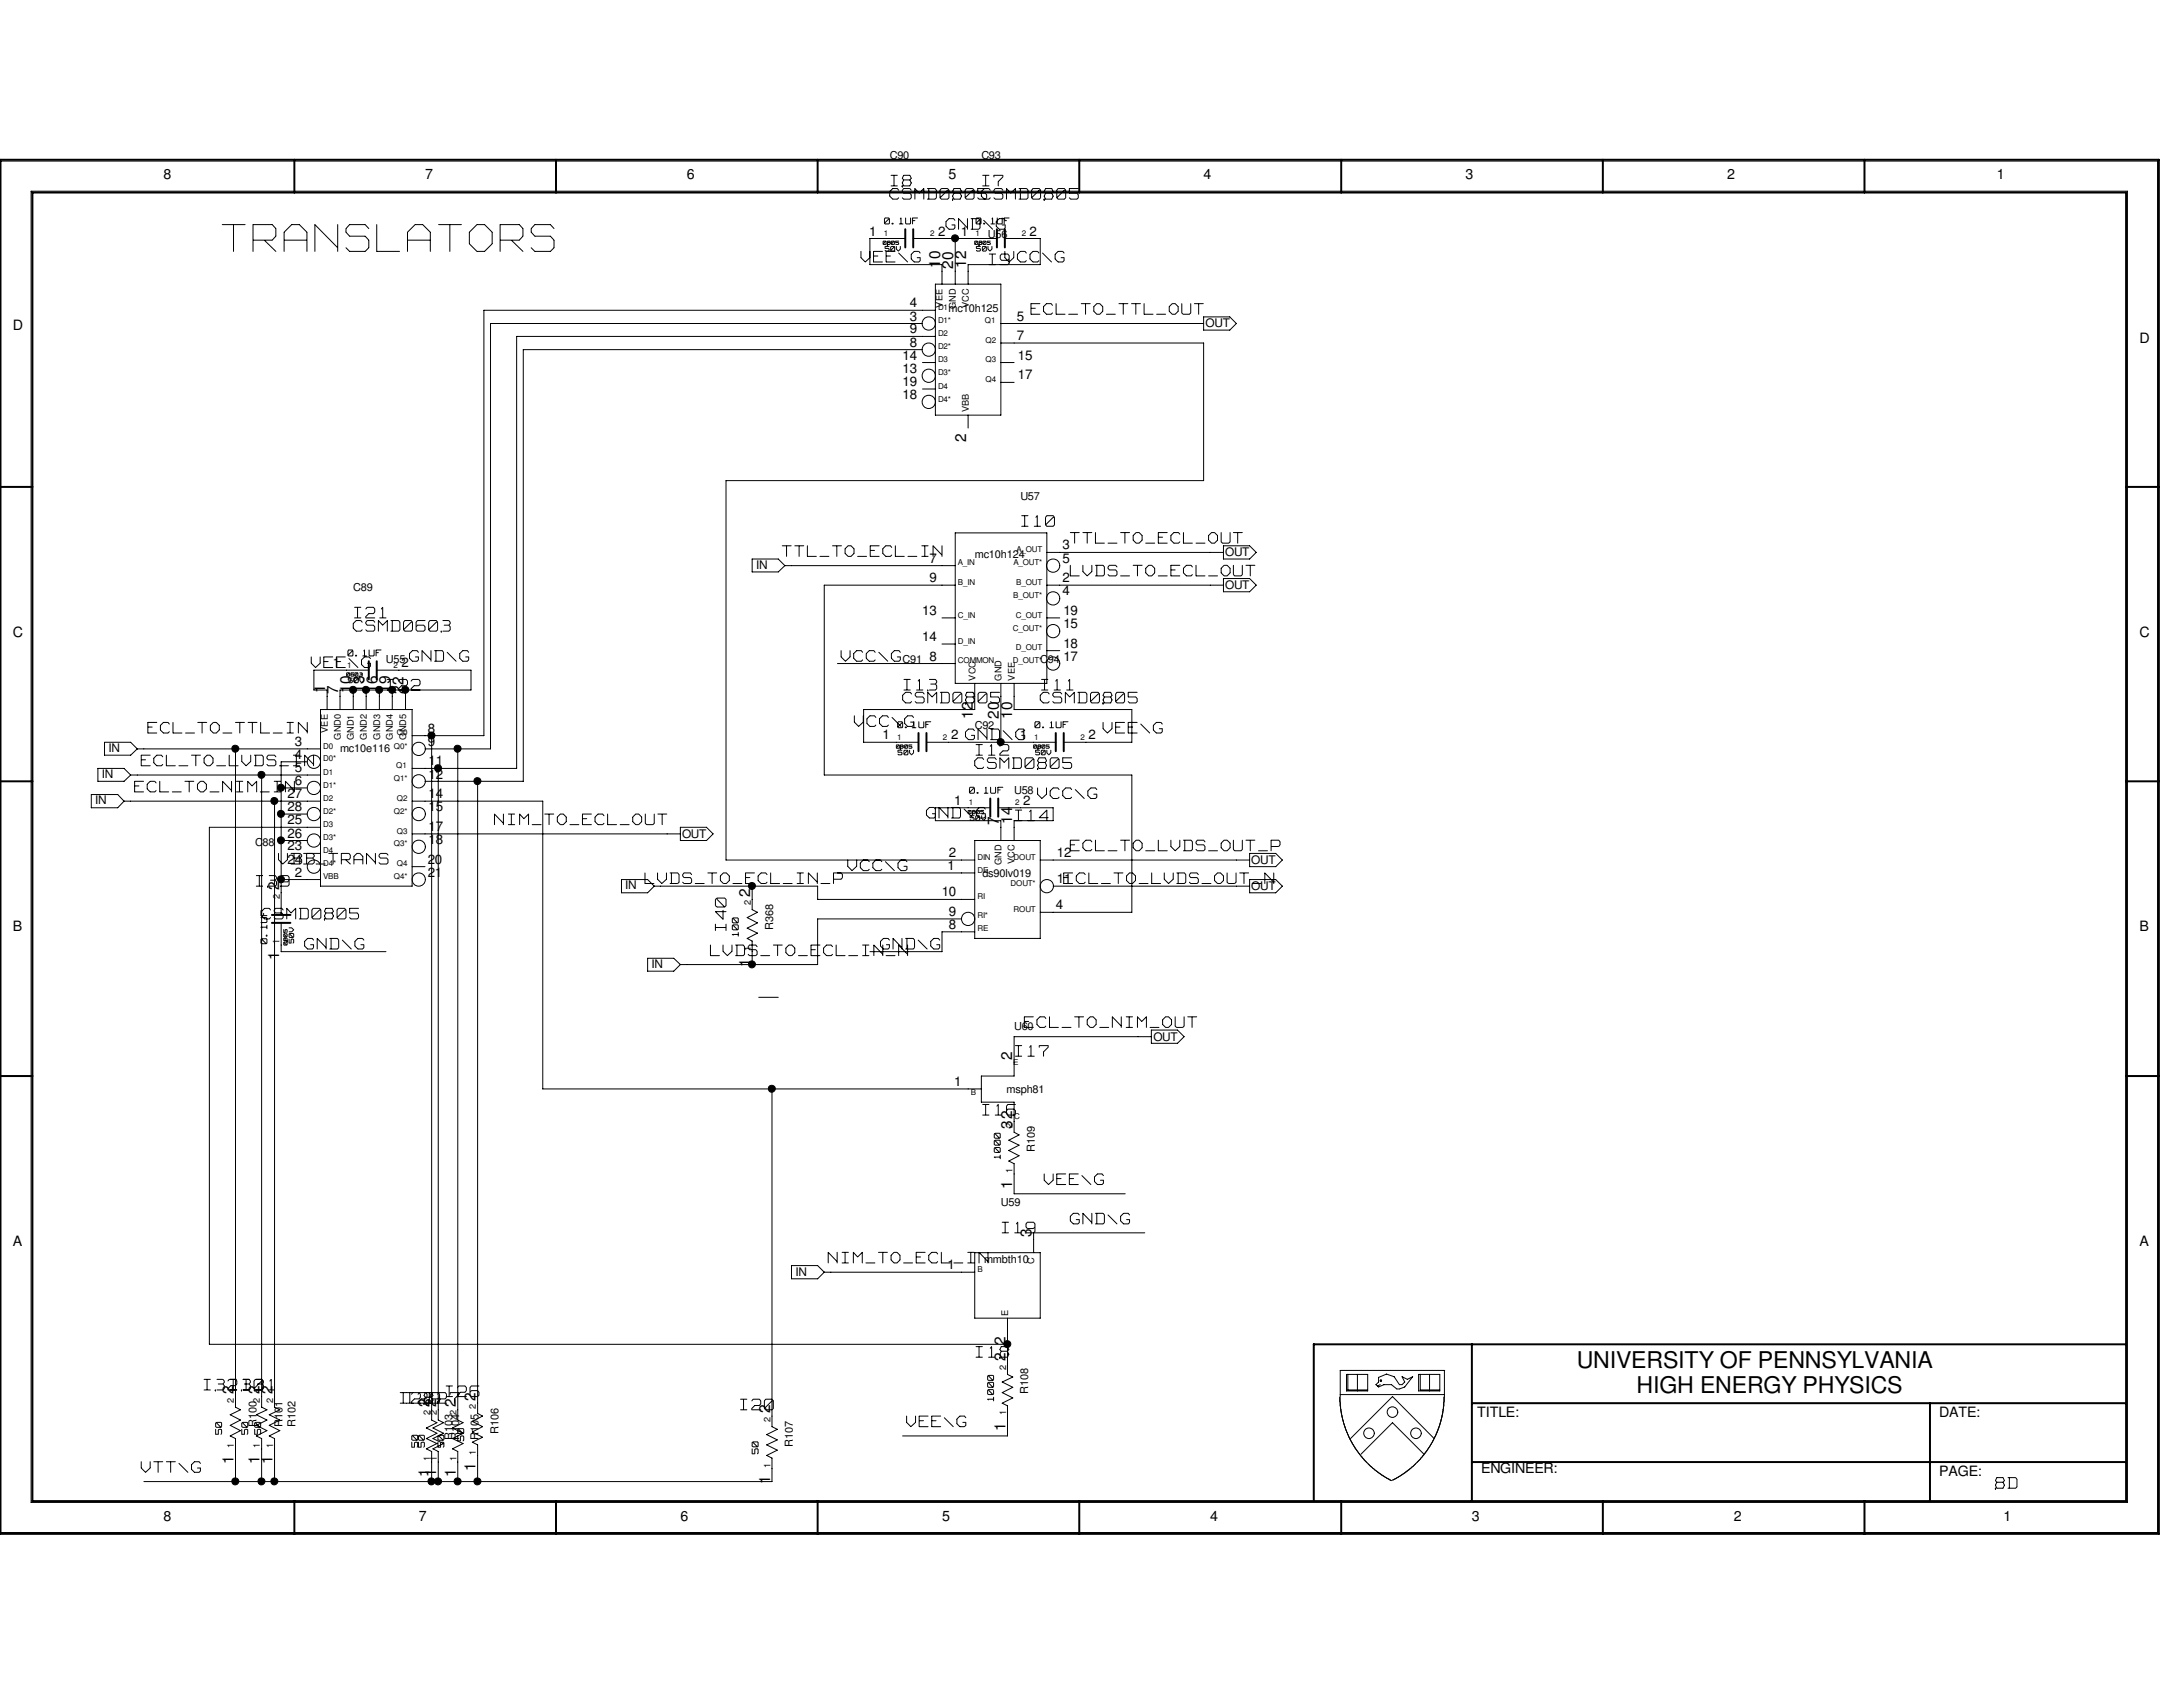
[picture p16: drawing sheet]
<svg xmlns="http://www.w3.org/2000/svg" width="279mm" height="216mm" viewBox="0 0 279 216" stroke-linecap="round" stroke-linejoin="round" font-family="sans-serif">
<defs><g id="words">
<text font-size="6.5" fill="#fff" x="28.4" y="32.9">TRANSLATORS</text>
<text font-size="3" fill="#fff" x="93.3" y="119.1" transform="rotate(-90 93.3 119.1)">I40</text>
<g font-size="3">
<text x="201.8" y="175">UNIVERSITY OF PENNSYLVANIA</text>
<text x="209.5" y="178.3">HIGH ENERGY PHYSICS</text>
</g>
<g font-size="2.6" fill="#fff">
<text x="113.9" y="25.7">CSMD0805CSMD0805</text>
<text x="114" y="24">I8</text>
<text x="121.1" y="29.6">GND\G</text>
<text x="125.8" y="24">I7</text>
<text x="110.2" y="33.8">VEE\G</text>
<text x="126.6" y="34.1">I9VCC\G</text>
<text x="132" y="40.5">ECL_TO_TTL_OUT</text>
<text x="100.1" y="71.5">TTL_TO_ECL_IN</text>
<text x="130.8" y="67.6">I10</text>
<text x="137" y="69.8">TTL_TO_ECL_OUT</text>
<text x="137" y="74">LVDS_TO_ECL_OUT</text>
<text x="45.2" y="81">CSMD0603</text>
<text x="45.4" y="79.3">I21</text>
<text x="39.8" y="85.7">VEE\G</text>
<text x="49.6" y="88.6">I22</text>
<text x="52.4" y="84.9">GND\G</text>
<text x="107.7" y="84.9">VCC\G</text>
<text x="115.7" y="88.6">I13</text>
<text x="133.3" y="88.6">I11</text>
<text x="18.9" y="94.1">ECL_TO_TTL_IN</text>
<text x="109.3" y="93.2">VCC\G</text>
<text x="115.5" y="90.2">CSMD0805</text>
<text x="123.6" y="94.9">GND\G</text>
<text x="133.1" y="90.2">CSMD0805</text>
<text x="141.2" y="94.1">VEE\G</text>
<text x="17.2" y="101.6">ECL_TO_NIM_IN</text>
<text x="18.1" y="98.3">ECL_TO_LVDS_IN</text>
<text x="124.8" y="98.6">CSMD0805</text>
<text x="124.9" y="96.9">I12</text>
<text x="63.3" y="105.8">NIM_TO_ECL_OUT</text>
<text x="118.6" y="104.9">GND\G</text>
<text x="130" y="105.3">I14</text>
<text x="132.8" y="102.4">VCC\G</text>
<text x="32.8" y="113.7">I39</text>
<text x="35.6" y="110.8">VBB_TRANS</text>
<text x="82.5" y="113.3">LVDS_TO_ECL_IN_P</text>
<text x="108.5" y="111.7">VCC\G</text>
<text x="136.1" y="113.3">ECL_TO_LVDS_OUT_N</text>
<text x="137" y="109.1">ECL_TO_LVDS_OUT_P</text>
<text x="33.5" y="117.9">CSMD0805</text>
<text x="39" y="121.7">GND\G</text>
<text x="90.9" y="122.6">LVDS_TO_ECL_IN_N</text>
<text x="112.7" y="121.7">GND\G</text>
<text x="131.1" y="131.7">ECL_TO_NIM_OUT</text>
<text x="130" y="135.4">I17</text>
<text x="125.8" y="143">I16</text>
<text x="133.6" y="151.8">VEE\G</text>
<text x="106" y="161.9">NIM_TO_ECL_IN</text>
<text x="128.3" y="158">I19</text>
<text x="137" y="156.9">GND\G</text>
<text x="124.9" y="173.9">I18</text>
<text x="26.1" y="178.1">I32I30</text>
<text x="31.1" y="178.1">I31</text>
<text x="51.2" y="179.8">I28I27</text>
<text x="52.1" y="179.8">I29</text>
<text x="57.1" y="179">I26</text>
<text x="94.8" y="180.7">I20</text>
<text x="116" y="182.8">VEE\G</text>
<text x="18.1" y="188.7">VTT\G</text>
<text x="255.4" y="190.7">8D</text>
</g>
<g font-size="2">
<text x="120.3" y="34.2" transform="rotate(-90 120.3 34.2)">10</text>
<text x="122" y="34.4" transform="rotate(-90 122 34.4)">20</text>
<text x="123.7" y="34.2" transform="rotate(-90 123.7 34.2)">12</text>
<text x="123.7" y="56.6" transform="rotate(-90 123.7 56.6)">2</text>
<text x="41.6" y="88.6" transform="rotate(-90 41.6 88.6)">1</text>
<text x="43.3" y="88.8" transform="rotate(-90 43.3 88.8)">7</text>
<text x="45" y="88.6" transform="rotate(-90 45 88.6)">10</text>
<text x="46.6" y="88.6" transform="rotate(-90 46.6 88.6)">13</text>
<text x="48.3" y="88.6" transform="rotate(-90 48.3 88.6)">16</text>
<text x="50" y="88.6" transform="rotate(-90 50 88.6)">19</text>
<text x="51.6" y="88.8" transform="rotate(-90 51.6 88.8)">22</text>
<text x="124.5" y="92" transform="rotate(-90 124.5 92)">12</text>
<text x="127.8" y="92" transform="rotate(-90 127.8 92)">20</text>
<text x="129.5" y="92" transform="rotate(-90 129.5 92)">10</text>
<text x="127.8" y="105.5" transform="rotate(-90 127.8 105.5)">7</text>
<text x="129.5" y="105.4" transform="rotate(-90 129.5 105.4)">14</text>
<text x="35.7" y="113.9" transform="rotate(-90 35.7 113.9)">2</text>
<text x="96" y="114.8" transform="rotate(-90 96 114.8)">2</text>
<text x="35.7" y="122.9" transform="rotate(-90 35.7 122.9)">1</text>
<text x="96" y="123.7" transform="rotate(-90 96 123.7)">1</text>
<text x="129.5" y="135.7" transform="rotate(-90 129.5 135.7)">2</text>
<text x="129.5" y="144.5" transform="rotate(-90 129.5 144.5)">32</text>
<text x="129.5" y="152.2" transform="rotate(-90 129.5 152.2)">1</text>
<text x="132" y="158.3" transform="rotate(-90 132 158.3)">3</text>
<text x="128.7" y="172.1" transform="rotate(-90 128.7 172.1)">2</text>
<text x="29.9" y="178.4" transform="rotate(-90 29.9 178.4)">2</text>
<text x="33.2" y="178.4" transform="rotate(-90 33.2 178.4)">2</text>
<text x="34.9" y="178.4" transform="rotate(-90 34.9 178.4)">2</text>
<text x="60.9" y="179.2" transform="rotate(-90 60.9 179.2)">2</text>
<text x="128.7" y="174.2" transform="rotate(-90 128.7 174.2)">2</text>
<text x="55" y="180.1" transform="rotate(-90 55 180.1)">2</text>
<text x="55.8" y="180.1" transform="rotate(-90 55.8 180.1)">2</text>
<text x="58.3" y="180.1" transform="rotate(-90 58.3 180.1)">2</text>
<text x="98.6" y="180.9" transform="rotate(-90 98.6 180.9)">2</text>
<text x="128.7" y="183.2" transform="rotate(-90 128.7 183.2)">1</text>
<text x="29.9" y="187.4" transform="rotate(-90 29.9 187.4)">1</text>
<text x="33.2" y="187.4" transform="rotate(-90 33.2 187.4)">1</text>
<text x="34.9" y="187.4" transform="rotate(-90 34.9 187.4)">1</text>
<text x="55" y="189.1" transform="rotate(-90 55 189.1)">1</text>
<text x="55.8" y="189.1" transform="rotate(-90 55.8 189.1)">1</text>
<text x="58.3" y="189.1" transform="rotate(-90 58.3 189.1)">1</text>
<text x="60.9" y="188.2" transform="rotate(-90 60.9 188.2)">1</text>
<text x="98.6" y="189.9" transform="rotate(-90 98.6 189.9)">1</text>
</g>
<g font-size="1.8">
<text x="20.9" y="22.9">8</text>
<text x="54.4" y="22.9">7</text>
<text x="87.9" y="22.9">6</text>
<text x="121.4" y="22.9">5</text>
<text x="154.1" y="22.9">4</text>
<text x="187.6" y="22.9">3</text>
<text x="221.1" y="22.9">2</text>
<text x="255.6" y="22.9">1</text>
<text x="1.7" y="42.2">D</text>
<text x="273.8" y="43.9">D</text>
<text x="1.7" y="81.5">C</text>
<text x="273.8" y="81.5">C</text>
<text x="1.7" y="119.2">B</text>
<text x="273.8" y="119.2">B</text>
<text x="1.7" y="159.4">A</text>
<text x="273.8" y="159.4">A</text>
<text x="189.1" y="181.4">TITLE:</text>
<text x="248.2" y="181.4">DATE:</text>
<text x="189.6" y="188.6">ENGINEER:</text>
<text x="248.2" y="188.9">PAGE:</text>
<text x="20.9" y="194.6">8</text>
<text x="53.6" y="194.6">7</text>
<text x="87.1" y="194.6">6</text>
<text x="120.6" y="194.6">5</text>
<text x="154.9" y="194.6">4</text>
<text x="188.4" y="194.6">3</text>
<text x="221.9" y="194.6">2</text>
<text x="256.4" y="194.6">1</text>
</g>
<g font-size="1.7">
<text x="111.3" y="30.1">1</text>
<text x="120.1" y="30.1">2</text>
<text x="123" y="30.1">1</text>
<text x="131.8" y="30.1">2</text>
<text x="116.5" y="41">3</text>
<text x="116.5" y="39.3">4</text>
<text x="130.1" y="41">5</text>
<text x="115.5" y="47.7">13</text>
<text x="115.5" y="46.1">14</text>
<text x="116.5" y="44.4">8</text>
<text x="116.5" y="42.7">9</text>
<text x="130.1" y="43.5">7</text>
<text x="130.3" y="46.1">15</text>
<text x="115.5" y="51.1">18</text>
<text x="115.5" y="49.4">19</text>
<text x="130.3" y="48.6">17</text>
<text x="136" y="70.3">3</text>
<text x="119" y="74.5">9</text>
<text x="119" y="72">7</text>
<text x="136" y="76.2">4</text>
<text x="136" y="74.5">2</text>
<text x="136" y="72">5</text>
<text x="118" y="82">14</text>
<text x="118" y="78.7">13</text>
<text x="136.1" y="82.9">18</text>
<text x="136.1" y="80.4">15</text>
<text x="136.1" y="78.7">19</text>
<text x="42.6" y="85.4">1</text>
<text x="51.4" y="85.4">2</text>
<text x="119" y="84.6">8</text>
<text x="136.1" y="84.6">17</text>
<text x="37.7" y="95.5">3</text>
<text x="54.7" y="95.5">9</text>
<text x="54.7" y="93.8">8</text>
<text x="112.9" y="94.6">1</text>
<text x="121.8" y="94.6">2</text>
<text x="130.5" y="94.6">1</text>
<text x="139.3" y="94.6">2</text>
<text x="37.7" y="100.5">6</text>
<text x="37.7" y="98.8">5</text>
<text x="37.7" y="97.1">4</text>
<text x="54.9" y="99.7">12</text>
<text x="54.9" y="98">11</text>
<text x="36.8" y="107.2">26</text>
<text x="36.8" y="105.5">25</text>
<text x="36.8" y="103.8">28</text>
<text x="36.8" y="102.2">27</text>
<text x="54.9" y="108">18</text>
<text x="54.9" y="106.3">17</text>
<text x="54.9" y="103.8">15</text>
<text x="54.9" y="102.2">14</text>
<text x="122.1" y="103">1</text>
<text x="130.9" y="103">2</text>
<text x="36.8" y="110.5">24</text>
<text x="36.8" y="108.8">23</text>
<text x="37.7" y="112.2">2</text>
<text x="54.7" y="112.2">21</text>
<text x="54.7" y="110.5">20</text>
<text x="121.3" y="111.4">1</text>
<text x="121.5" y="109.7">2</text>
<text x="135.3" y="113">11</text>
<text x="135.3" y="109.7">12</text>
<text x="120.5" y="114.7">10</text>
<text x="121.5" y="117.2">9</text>
<text x="121.5" y="118.9">8</text>
<text x="135.1" y="116.4">4</text>
<text x="122.1" y="139">1</text>
<text x="121.3" y="162.4">1</text>
</g>
<g font-size="1.7" fill="#fff">
<text x="94.7" y="119.8" transform="rotate(-90 94.7 119.8)">100</text>
<text x="34.4" y="120.8" transform="rotate(-90 34.4 120.8)">0.1UF</text>
<text x="128.3" y="148.3" transform="rotate(-90 128.3 148.3)">1000</text>
<text x="127.4" y="179.3" transform="rotate(-90 127.4 179.3)">1000</text>
<text x="28.6" y="183.6" transform="rotate(-90 28.6 183.6)">50</text>
<text x="32" y="183.6" transform="rotate(-90 32 183.6)">50</text>
<text x="33.6" y="183.6" transform="rotate(-90 33.6 183.6)">50</text>
<text x="53.7" y="185.2" transform="rotate(-90 53.7 185.2)">50</text>
<text x="54.6" y="185.2" transform="rotate(-90 54.6 185.2)">50</text>
<text x="57.1" y="185.2" transform="rotate(-90 57.1 185.2)">50</text>
<text x="59.6" y="184.4" transform="rotate(-90 59.6 184.4)">50</text>
<text x="97.3" y="186.1" transform="rotate(-90 97.3 186.1)">50</text>
</g>
<g font-size="1.5" fill="#fff">
<text x="113.2" y="28.8">0.1UF</text>
<text x="124.9" y="28.8">0.1UF</text>
<text x="44.5" y="84.1">0.1UF</text>
<text x="114.9" y="93.3">0.1UF</text>
<text x="132.5" y="93.3">0.1UF</text>
<text x="124.1" y="101.6">0.1UF</text>
</g>
<g font-size="1.5">
<text x="154.3" y="41.9">OUT</text>
<text x="156.8" y="71.2">OUT</text>
<text x="96.8" y="72.8">IN</text>
<text x="156.8" y="75.4">OUT</text>
<text x="13" y="99.6">IN</text>
<text x="13.9" y="96.3">IN</text>
<text x="12.2" y="103">IN</text>
<text x="87.3" y="107.2">OUT</text>
<text x="80" y="113.8">IN</text>
<text x="160.1" y="113.9">OUT</text>
<text x="160.1" y="110.6">OUT</text>
<text x="83.4" y="123.9">IN</text>
<text x="147.6" y="133.2">OUT</text>
<text x="101.8" y="163.2">IN</text>
</g>
<g font-size="1.4">
<text x="113.9" y="20.4">C90</text>
<text x="125.6" y="20.4">C93</text>
<text x="126.4" y="30.5">U56</text>
<text x="121.4" y="40">mc10h125</text>
<text x="130.6" y="64">U57</text>
<text x="124.8" y="71.4">mc10h124</text>
<text x="45.2" y="75.7">C89</text>
<text x="49.4" y="84.9">U55</text>
<text x="115.5" y="84.9">C91</text>
<text x="133.1" y="84.9">C94</text>
<text x="124.8" y="93.3">C92</text>
<text x="43.5" y="96.2">mc10e116</text>
<text x="129.8" y="101.6">U58</text>
<text x="32.6" y="108.3">C88</text>
<text x="125.7" y="112.3">ds90lv019</text>
<text x="99" y="119" transform="rotate(-90 99 119)">R368</text>
<text x="129.8" y="131.8">U60</text>
<text x="128.8" y="139.9">msph81</text>
<text x="132.5" y="147.4" transform="rotate(-90 132.5 147.4)">R109</text>
<text x="128.1" y="154.4">U59</text>
<text x="125.9" y="161.7">mmbth10</text>
<text x="131.6" y="178.4" transform="rotate(-90 131.6 178.4)">R108</text>
<text x="32.8" y="182.6" transform="rotate(-90 32.8 182.6)">R100</text>
<text x="36.2" y="182.6" transform="rotate(-90 36.2 182.6)">R101</text>
<text x="37.8" y="182.6" transform="rotate(-90 37.8 182.6)">R102</text>
<text x="57.9" y="184.3" transform="rotate(-90 57.9 184.3)">R103</text>
<text x="58.8" y="184.3" transform="rotate(-90 58.8 184.3)">R104</text>
<text x="61.3" y="184.3" transform="rotate(-90 61.3 184.3)">R105</text>
<text x="63.8" y="183.5" transform="rotate(-90 63.8 183.5)">R106</text>
<text x="101.5" y="185.1" transform="rotate(-90 101.5 185.1)">R107</text>
</g>
<text font-size="1.4" fill="#fff" x="37.8" y="120.7" transform="rotate(-90 37.8 120.7)">50V</text>
<g font-size="1.2" fill="#fff">
<text x="113.3" y="32.3">50V</text>
<text x="125" y="32.3">50V</text>
<text x="44.6" y="87.5">50V</text>
<text x="114.9" y="96.7">50V</text>
<text x="132.5" y="96.7">50V</text>
<text x="124.2" y="105.1">50V</text>
</g>
<g font-size="1.2">
<text x="120.6" y="39.4" transform="rotate(-90 120.6 39.4)">VEE</text>
<text x="122.3" y="39.6" transform="rotate(-90 122.3 39.6)">GND</text>
<text x="124" y="39.5" transform="rotate(-90 124 39.5)">VCC</text>
<text x="124" y="52.8" transform="rotate(-90 124 52.8)">VBB</text>
<text x="124.8" y="87.1" transform="rotate(-90 124.8 87.1)">VCC</text>
<text x="128.2" y="87.1" transform="rotate(-90 128.2 87.1)">GND</text>
<text x="129.9" y="87.1" transform="rotate(-90 129.9 87.1)">VEE</text>
<text x="42" y="93.8" transform="rotate(-90 42 93.8)">VEE</text>
<text x="43.6" y="94.7" transform="rotate(-90 43.6 94.7)">GND0</text>
<text x="45.3" y="94.7" transform="rotate(-90 45.3 94.7)">GND1</text>
<text x="46.9" y="94.7" transform="rotate(-90 46.9 94.7)">GND2</text>
<text x="48.6" y="94.7" transform="rotate(-90 48.6 94.7)">GND3</text>
<text x="50.3" y="94.7" transform="rotate(-90 50.3 94.7)">GND4</text>
<text x="52" y="94.7" transform="rotate(-90 52 94.7)">GND5</text>
<text x="128.2" y="110.7" transform="rotate(-90 128.2 110.7)">GND</text>
<text x="129.8" y="110.6" transform="rotate(-90 129.8 110.6)">VCC</text>
<text x="35.8" y="115" transform="rotate(-90 35.8 115)">2</text>
<text x="96.1" y="115.8" transform="rotate(-90 96.1 115.8)">2</text>
<text x="35.8" y="120.9" transform="rotate(-90 35.8 120.9)">1</text>
<text x="96.1" y="121.7" transform="rotate(-90 96.1 121.7)">1</text>
<text x="129.6" y="144.3" transform="rotate(-90 129.6 144.3)">2</text>
<text x="129.6" y="150.2" transform="rotate(-90 129.6 150.2)">1</text>
<text x="132.4" y="161.8" transform="rotate(-90 132.4 161.8)">C</text>
<text x="129" y="168.4" transform="rotate(-90 129 168.4)">E</text>
<text x="29.9" y="179.5" transform="rotate(-90 29.9 179.5)">2</text>
<text x="33.3" y="179.5" transform="rotate(-90 33.3 179.5)">2</text>
<text x="35" y="179.5" transform="rotate(-90 35 179.5)">2</text>
<text x="128.8" y="175.3" transform="rotate(-90 128.8 175.3)">2</text>
<text x="29.9" y="185.3" transform="rotate(-90 29.9 185.3)">1</text>
<text x="33.3" y="185.3" transform="rotate(-90 33.3 185.3)">1</text>
<text x="35" y="185.3" transform="rotate(-90 35 185.3)">1</text>
<text x="55.1" y="181.1" transform="rotate(-90 55.1 181.1)">2</text>
<text x="55.9" y="181.1" transform="rotate(-90 55.9 181.1)">2</text>
<text x="58.4" y="181.1" transform="rotate(-90 58.4 181.1)">2</text>
<text x="60.9" y="180.3" transform="rotate(-90 60.9 180.3)">2</text>
<text x="98.6" y="182" transform="rotate(-90 98.6 182)">2</text>
<text x="128.8" y="181.1" transform="rotate(-90 128.8 181.1)">1</text>
<text x="55.1" y="187" transform="rotate(-90 55.1 187)">1</text>
<text x="55.9" y="187" transform="rotate(-90 55.9 187)">1</text>
<text x="58.4" y="187" transform="rotate(-90 58.4 187)">1</text>
<text x="60.9" y="186.2" transform="rotate(-90 60.9 186.2)">1</text>
<text x="98.6" y="187.9" transform="rotate(-90 98.6 187.9)">1</text>
</g>
<g font-size="1">
<text x="113.1" y="30.2">1</text>
<text x="119" y="30.2">2</text>
<text x="124.8" y="30.2">1</text>
<text x="130.8" y="30.2">2</text>
<text x="120.1" y="41.4">D1*</text>
<text x="120.1" y="39.7">D1</text>
<text x="126.1" y="41.4">Q1</text>
<text x="120.1" y="44.7">D2*</text>
<text x="120.1" y="46.4">D3</text>
<text x="120.1" y="43">D2</text>
<text x="126.2" y="46.4">Q3</text>
<text x="126.2" y="43.9">Q2</text>
<text x="120.1" y="51.4">D4*</text>
<text x="120.1" y="48">D3*</text>
<text x="120.1" y="49.7">D4</text>
<text x="126.2" y="48.9">Q4</text>
<text x="130.1" y="70.7">A_OUT</text>
<text x="122.6" y="74.8">B_IN</text>
<text x="122.6" y="72.3">A_IN</text>
<text x="129.7" y="76.5">B_OUT*</text>
<text x="129.7" y="72.3">A_OUT*</text>
<text x="130" y="74.8">B_OUT</text>
<text x="122.6" y="82.4">D_IN</text>
<text x="122.6" y="79">C_IN</text>
<text x="129.6" y="80.7">C_OUT*</text>
<text x="130" y="83.2">D_OUT</text>
<text x="130" y="79">C_OUT</text>
<text x="44.4" y="85.4">1</text>
<text x="50.4" y="85.5">2</text>
<text x="122.6" y="84.9">COMMON</text>
<text x="129.6" y="84.9">D_OUT*</text>
<text x="41.4" y="95.8">D0</text>
<text x="50.4" y="95.8">Q0*</text>
<text x="50.8" y="94.1">Q0</text>
<text x="114.8" y="94.7">1</text>
<text x="120.7" y="94.7">2</text>
<text x="132.4" y="94.7">1</text>
<text x="138.3" y="94.7">2</text>
<text x="41.4" y="99.1">D1</text>
<text x="41.4" y="97.5">D0*</text>
<text x="41.4" y="100.8">D1*</text>
<text x="50.4" y="99.9">Q1*</text>
<text x="50.7" y="98.3">Q1</text>
<text x="41.4" y="102.5">D2</text>
<text x="41.4" y="105.8">D3</text>
<text x="41.4" y="104.1">D2*</text>
<text x="41.4" y="107.5">D3*</text>
<text x="50.4" y="104.1">Q2*</text>
<text x="50.8" y="102.5">Q2</text>
<text x="50.8" y="106.7">Q3</text>
<text x="124" y="103">1</text>
<text x="129.9" y="103">2</text>
<text x="41.4" y="112.5">VBB</text>
<text x="41.4" y="109.2">D4</text>
<text x="41.4" y="110.9">D4*</text>
<text x="50.4" y="108.3">Q3*</text>
<text x="50.4" y="112.5">Q4*</text>
<text x="50.8" y="110.9">Q4</text>
<text x="125.1" y="111.7">DE</text>
<text x="125.1" y="110">DIN</text>
<text x="129.3" y="113.4">DOUT*</text>
<text x="129.7" y="110">DOUT</text>
<text x="125.1" y="119.2">RE</text>
<text x="125.1" y="117.5">RI*</text>
<text x="125.1" y="115">RI</text>
<text x="129.7" y="116.7">ROUT</text>
<text x="129.7" y="136.3">E</text>
<text x="124.2" y="140.2">B</text>
<text x="129.8" y="143.2">C</text>
<text x="125.1" y="162.8">B</text>
</g>
<text font-size="1" fill="#fff" x="36.9" y="120.9" transform="rotate(-90 36.9 120.9)">0805</text>
<g font-size=".8" fill="#fff">
<text x="113" y="31.4">0805</text>
<text x="124.8" y="31.4">0805</text>
<text x="44.4" y="86.6">0603</text>
<text x="114.7" y="95.8">0805</text>
<text x="132.3" y="95.8">0805</text>
<text x="123.9" y="104.2">0805</text>
</g>
</g></defs>
<g fill="none" stroke="#000" stroke-width=".25">
<path d="M0 20.4h276.3v175.9h-276.3zM4.1 24.6h268v167.5h-268zM37.7 20.4v4.2M71.2 20.4v4.2M104.6 20.4v4.2M115.9 29.3v2.4M116.9 29.3v2.4M127.6 29.3v2.4M128.6 29.3v2.4M138.1 20.4v4.2M171.7 20.4v4.2M205.1 20.4v4.2"/>
<path d="M238.6 20.4v4.2M0 62.3h4.1M272.1 62.3h4.2M0 100h4.1M47.2 84.6v2.4M48.2 84.6v2.4M117.6 93.8v2.3M118.6 93.8v2.3M135.1 93.8v2.3M136.1 93.8v2.3M272.1 100h4.2M34.8 118.1h2.4"/>
<path d="M34.8 117.1h2.4M126.7 102.2v2.3M127.8 102.2v2.3M0 137.7h4.1M272.1 137.7h4.2M188.4 179.6h83.7M188.4 172v20.1M247 179.6v12.5M272.1 172h-104v19.9M37.7 192.1v4.2M71.2 192.1v4.2M104.6 192.1v4.2"/>
<path d="M138.1 192.1v4.2M171.7 192.1v4.2M188.4 187.1h83.7M205.1 192.1v4.2M238.6 192.1v4.2"/>
</g>
<g fill="none" stroke="#000" stroke-width=".13">
<path d="M.1 20.6h276v175.5h-276zM4 24.5h268.3v167.8h-268.3zM28.4 28.7h3M29.9 28.8v3.4M32.4 28.7h2.4M32.4 28.8v3.4M32.4 30.7h2.4M33.9 30.8l1.4 1.4M34.8 28.7l.5 .6M35.3 29.3v.9M35.3 30.2l-.5 .5M36.4 29.8v2.4"/>
<path d="M36.4 30.7h2.8M37.3 28.7l-.9 1M37.4 28.7h.9M38.3 28.7l1 1M39.3 29.8v2.4M40.3 28.7l2.9 3M40.3 28.8v3.4M43.2 28.7v3.5M44.3 29.3v.4M44.3 29.7l.4 .5M44.3 31.7l.4 .5M44.7 28.7l-.4 .5"/>
<path d="M44.8 32.2h1.9M44.8 28.7h1.9M44.8 30.2h1.9M46.7 28.7l.5 .6M46.7 30.2l.5 .5M47.2 30.8v.9M47.2 31.7l-.5 .5M48.2 28.7v3.5M48.3 32.2h2.8M52.2 29.8v2.4M52.2 30.7h2.8M53.1 28.7l-.9 1"/>
<path d="M53.2 28.7h.9M54.1 28.7l1 1M55.1 29.8v2.4M56.1 28.7h3M57.6 28.8v3.4M60.1 31.2l.9 1M60.1 29.8v1.4M61 28.7l-.9 1M61.1 32.2h.9M61.1 28.7h.9M62 28.7l1 1M63 29.8v1.4"/>
<path d="M63 31.2l-1 1M64 28.7h2.4M64 28.8v3.4M64.1 30.7h2.3M65.5 30.8l1.4 1.4M66.5 28.7l.4 .6M66.9 30.2l-.4 .5M66.9 29.3v.9M68 29.3v.4M68 29.7l.5 .5M68 31.7l.5 .5M68.5 28.7l-.5 .5"/>
<path d="M68.5 32.2h1.9M68.5 28.7h1.9M68.5 30.2h1.9M70.4 28.7l.5 .6M70.4 30.2l.5 .5M70.9 30.8v.9M70.9 31.7l-.5 .5M110.2 33l.5 .5M110.2 32.2v.7M111.3 33l-.6 .5M111.8 32.2h1.1M111.8 32.2v1.3"/>
<path d="M111.8 33.5h1.1M111.8 32.8h.6M113 31.2l.1 .1M113 30.9v.3M113.1 30.9h-.1M113.1 31.3h.2M113.1 30.9h.2M113.2 28.6l.1 .1M113.2 28.1v.4M113.3 32l.1 .1M113.3 31.5v.3M113.3 30.9l-.2 .3"/>
<path d="M113.3 27.9l-.1 .1M113.3 31.5h.5M113.3 31.8h.4M113.3 30.9h.1M113.3 28.7h.4M113.3 27.9h.4M113.4 32.1h.3M113.4 31.2l-.1 .1M113.4 30.9v.3M113.4 32.2v1.3M113.4 32.2h1.2M113.5 33.5h1.1"/>
<path d="M113.5 32.8h.5M113.6 31.3h.1M113.6 30.9v.4M113.7 31.3h.1M113.7 31h.1M113.7 30.9h.1M113.7 31.8l.1 .1M113.7 28.1l-.5 .4M113.7 28h.1M113.7 27.9l.1 .1M113.8 32l-.1 .1M113.8 31.9v.1"/>
<path d="M113.8 28.6l-.1 .1M113.8 28.1v.4M113.9 30.9l.1 .1h-.1l.1 .2-.1 .1M113.9 24.6v.5M113.9 25.1l.4 .4M114 32l.1 .1M114 31.7v.3M114 22.4h.9M114 23.8h.9M114.1 31.2v.1M114.1 31.5l-.1 .1M114.1 30.9v.3"/>
<path d="M114.1 32.1h.3M114.1 31.5h.3M114.1 30.9h.1M114.2 31.3h.1M114.2 30.9h.1M114.2 28.6h.1M114.2 28.6v.1M114.2 28.7h.1M114.3 24.1l-.4 .4M114.3 28.6v.1M114.3 25.5h.5M114.3 24.1h.5"/>
<path d="M114.3 30.9l-.2 .3M114.4 30.9h.1M114.4 31.7l-.4 .3M114.4 31.6h.1M114.4 31.5l.1 .1M114.4 22.5v1.2M114.5 31.2l-.1 .1M114.5 30.9v.3M114.5 32l-.1 .1M114.5 31.7v.3M114.6 31.2l.1 .1M114.6 30.9v.1"/>
<path d="M114.7 31h.2M114.7 30.9h.3M114.7 31.5v.3M114.7 31.9l.2 .2M114.7 31.3h.2M114.9 24.1l.1 .2M114.9 31l.1 .1M115 31.2l-.1 .1M115 31.2h.1M115 25.3l-.1 .2M115 32.4l1.2 1.1M115.1 28.7h.5"/>
<path d="M115.2 31.5v.3M115.2 31.9l-.2 .2M115.3 27.9l-.1 .1M115.3 27.9v.7M115.5 23.8h.1M115.5 24.3v.2M115.5 24.5l.2 .2M115.5 25.3l.2 .2M115.7 22.4l-.2 .4 .2 .2-.2 .4 .2 .4M115.7 24.1l-.2 .2M115.7 22.4h.7M115.7 23h.7"/>
<path d="M115.7 23.8h.7M115.7 25.5h.7M115.7 24.7h.7M115.7 24.1h.7M115.9 30.5h-4.6v3.4h9.3v2.5M115.9 28.6l.1 .1M115.9 27.9v.6M116 28.7h.4M116.5 22.4l.1 .4-.1 .2 .1 .4-.1 .4M116.5 24.1l.1 .2M116.5 24.7l.1 .2M116.5 28.6v.1"/>
<path d="M116.5 27.9v.6M116.6 25v.3M116.6 32.6v.5M116.6 25.3l-.1 .2M116.6 33.1l.4 .4M116.8 27.9h.6M116.8 27.9v.8M116.8 28.2h.3M116.9 30.5h10.7M117 32.2l-.4 .4M117.1 32.2h.5M117.1 33.5h.5"/>
<path d="M117.1 24.1l.5 .6M117.1 24.2v1.3M117.4 33h.3M117.6 32.2l.2 .2M117.8 33.4l-.2 .1M117.8 33v.3M118.2 24.1l-.6 .6M118.2 24.2v1.3M118.7 25.5h.9M118.7 24.1h.9M118.9 24.2v1.2M119.7 24.1l.1 .2"/>
<path d="M119.7 36.4h8.4v16.7h-8.4zM119.7 39.7h-57.8v54.4h-9.2M119.8 25.3l-.1 .2M119.8 24.4v.9M120.3 25.3l.2 .2M120.3 24.4v.9M120.5 24.1l-.2 .2M120.5 25.5h.7M120.5 24.1h.7M121.1 28.4v.5M121.1 29l.4 .3M121.2 24.4l-.8 .9"/>
<path d="M121.3 24.3h.1M121.3 24.1l.2 .2M121.5 25.3l-.2 .2M121.5 24.4v.9M121.5 28l-.4 .4M121.5 28h.5M121.5 29.3h.5M121.8 28.8h.4M121.9 25.5h.1M122 28l.2 .2M122.1 24.1l-.2 .4 .2 .2-.2 .4 .2 .4M122.1 25.5h.8"/>
<path d="M122.1 24.7h.8M122.1 24.1h.8M122.2 29.2l-.2 .1M122.2 28.8v.3M122.3 30.5v5.9M122.7 28l1.1 1.1M122.7 28v1.3M122.9 24.1l.2 .4-.2 .2 .2 .4-.2 .4M123.5 25.3l.2 .2M123.5 24.4v.9M123.7 24.1l-.2 .2M123.7 25.5h.8"/>
<path d="M123.7 24.1h.8M123.8 28v1.3M124.3 28h.9M124.3 29.3h.9M124.5 24.4l-.9 .9M124.5 28v1.3M124.5 24.3h.1M124.5 24.1l.2 .2M124.7 24.4v.9M124.7 25.3l-.2 .2M124.8 31.2v.1M124.8 30.9v.3"/>
<path d="M124.8 30.9h.1M124.8 31.3h.2M124.8 30.9h.2M124.9 28.6l.1 .1M124.9 28.1v.4M125 31.5v.3M125 32l.1 .1M125 31.5h.5M125 31.8h.3M125 30.9l-.2 .3M125 27.9l-.1 .1M125.1 30.9h.1"/>
<path d="M125.1 28.7h.3M125.1 27.9h.3M125.1 32.1h.2M125.1 25.3l.2 .2M125.1 31.2v.1M125.1 24.1v.6M125.1 30.9v.3M125.2 24.7h.9M125.2 24.1h1.3M125.3 28l.1 .2M125.3 31.3h.1M125.3 30.9v.4"/>
<path d="M125.3 25.5h1.2M125.4 31.3h.2M125.4 31h.2M125.4 30.9h.2M125.4 31.8l.1 .1M125.4 29.2l-.1 .1M125.4 28.1l-.4 .4M125.4 28.2v.9M125.5 28h.1M125.5 32l-.1 .1M125.5 31.9v.1M125.5 27.9l.1 .1"/>
<path d="M125.6 28.6l-.1 .1M125.6 28.1v.4M125.6 30.9l.1 .1h-.1l.1 .2-.1 .1M125.6 24.6v.5M125.6 25.1l.4 .4M125.7 32l.1 .1M125.7 31.7v.3M125.8 22.4h.8M125.8 23.8h.8M125.8 31.2l.1 .1M125.8 31.5l-.1 .1M125.8 30.9v.3"/>
<path d="M125.9 32.1h.2M125.9 31.5h.2M125.9 30.9h-.1M125.9 28.6v.1M125.9 31.3h.2M125.9 30.9h.2M125.9 28.6h.1M125.9 28.2l1.1 1.1M125.9 28.7h.1M126 24.1l-.4 .4M126 28.6v.1M126.1 30.9l-.2 .3"/>
<path d="M126.1 30.9h.1M126.1 24.7l.2 .2M126.1 31.7l-.3 .3M126.2 22.5v1.2M126.2 31.6h.1M126.2 31.5v.1M126.2 31.2l-.1 .1M126.2 30.9v.3M126.2 32v.1M126.2 31.7v.3M126.3 25.3l-.2 .2M126.3 25v.3"/>
<path d="M126.4 31.2v.1M126.4 30.9v.1M126.4 31h.2M126.4 30.9h.3M126.4 31.3h.2M126.4 31.9l.3 .2M126.4 31.5v.3M126.6 24.1l.1 .2M126.6 32.5h.8M126.7 31v.1M126.7 31.2v.1M126.7 31.2h.1"/>
<path d="M126.7 25.3l-.1 .2M126.8 28.7h.5M127 31.5v.3M127 31.9l-.3 .2M127 32.6v1.2M127 27.9v.1M127 27.9v.7M127.2 22.4v.2M127.2 24.3v.2M127.2 24.5l.2 .2M127.2 25.3l.2 .2M127.3 22.4h1"/>
<path d="M127.4 24.1l-.1 .2M127.4 25.5h.7M127.4 24.7h.7M127.4 24.1h.7M127.5 28.4v.5M127.5 29l.4 .3M127.6 28.6l.1 .1M127.6 27.9v.6M127.8 28.7h.3M127.8 23.3v.5M127.9 28l-.4 .4M127.9 28h.5"/>
<path d="M127.9 29.3h.5M128 33.1l.2 .2M128 32.8v.3M128.2 32.5l-.2 .2M128.2 24.1l.2 .2M128.2 24.7l.2 .2M128.2 33.3h.7M128.2 32.5h.7M128.3 28.6l-.1 .1M128.3 28.8h.3M128.3 27.9v.6M128.3 22.7l-.5 .5"/>
<path d="M128.4 22.4v.2M128.4 25v.3M128.4 25.3l-.2 .2M128.5 28l.2 .2M128.5 27.9h.7M128.5 27.9v.8M128.6 28.2h.2M128.6 30.5h4.5v3.4h-9.2v2.5M128.6 33l.5 .5M128.6 32.2v.7M128.7 29.2l-.2 .1M128.7 28.8v.3"/>
<path d="M128.8 24.1l.5 .6M128.8 24.2v1.3M129 32.5l.2 .2M129.1 33.1l-.1 .2M129.2 33.7l-.2 .2M129.2 32.8v.9M129.8 32.2v.7M129.8 33l-.6 .5M130 24.2v1.3M130 24.1l-.6 .6M130.2 32.6v.5M130.2 33.1l.4 .4"/>
<path d="M130.4 25.5h1M130.4 24.1h1M130.6 24.2v1.2M130.6 32.2l-.4 .4M130.6 32.2h.5M130.6 33.5h.5M131.2 32.2l.2 .2M131.4 33.4l-.2 .1M131.4 24.1l.2 .2M131.6 25.3l-.2 .2M131.6 24.4v.9M131.8 32.6v.5"/>
<path d="M131.8 33.1l.4 .4M132 38.9h1.1M132 38.9v1.3M132 39.5h.5M132 25.3l.2 .2M132 24.4v.9M132.2 24.1l-.2 .2M132.2 32.2l-.4 .4M132.2 25.5h.8M132.2 24.1h.8M132.2 32.2h.6M132.2 33.5h.6"/>
<path d="M132.8 32.2l.2 .2M133 24.4l-.9 .9M133 33.4l-.2 .1M133 24.3h.1M133 24.1l.2 .2M133.2 25.3l-.2 .2M133.2 24.4v.9M133.4 32.4l1.2 1.1M133.6 39.3v.5M133.6 39.8l.3 .4M133.6 25.5h.1M133.8 24.1l-.2 .4 .2 .2-.2 .4 .2 .4"/>
<path d="M133.9 25.5h.7M133.9 24.7h.7M133.9 24.1h.7M133.9 38.9l-.3 .3M134 38.9h.5M134.5 38.9l.2 .2M134.6 24.1l.2 .4-.2 .2 .2 .4-.2 .4M135 33.1l.4 .4M135 32.6v.5M135.2 38.9v1.3M135.3 25.3l.1 .2M135.3 24.4v.9"/>
<path d="M135.4 24.1l-.1 .2M135.4 32.2l-.4 .4M135.5 25.5h.7M135.5 24.1h.7M135.5 32.2h.5M135.5 33.5h.5M135.8 33h.3M136 32.2l.2 .2M136.2 33.4l-.2 .1M136.2 33v.3M136.2 24.4l-.9 .9M136.2 24.3h.2"/>
<path d="M136.2 24.1l.2 .2M136.4 25.3l-.2 .2M136.4 24.4v.9M136.9 25.3l.1 .2M136.9 24.1v.6M136.9 24.7h.9M136.9 24.1h1.1M137.1 25.5h.7M137.8 24.7l.2 .2M138 25.3l-.2 .2M138 25v.3M138.4 38.9h1.1"/>
<path d="M138.9 38.9v1.3M140 39.8l.4 .4M140 39.3v.5M140.4 38.9l-.4 .3M140.4 38.9h.3M140.8 38.9l.3 .3M141.1 39.3v.5M141.1 39.8l-.3 .4M143.2 38.9h1.2M143.8 38.9v1.3M144.8 38.9h1.2M145.4 38.9v1.3"/>
<path d="M146.4 38.9v1.3M149.6 39.8l.4 .4M149.6 39.3v.5M150 38.9l-.4 .3M150.1 38.9h.3M150.4 38.9l.4 .3M150.8 39.3v.5M150.8 39.8l-.4 .4M151.3 38.9v1.1M152.4 38.9v1.1M152.9 38.9h1.1M153.4 38.9v1.3"/>
<path d="M118.1 44.7h-51.1v55.3h-12.6M118.1 41.4h-55.3v54.4h-8.4M118.1 46.4h1.6M118.1 49.8h1.6M119.7 43.1h-53.6v55.2h-13.4M123.9 53.1v1.7M128.1 43.9h26v17.6h-61.2v48.6h31.9M128.1 41.4h26M128.1 46.4h1.7M128.1 48.9h1.7M132 40.2h1.1M134 40.2h.5"/>
<path d="M134.7 40l-.2 .2M135.2 40.2h1.1M136.8 40.2h1.1M140.4 40.2h.3M141.6 40.2h1.1M146.5 40.2h1.1M148 40.2h1.2M150.1 40.2h.3M151.3 40l.1 .2M151.5 40.2h.7M152.4 40l-.2 .2M154.1 40.6h3.3l.8 .8-.8 .8h-3.3z"/>
<path d="M45.2 79.8v.5M45.4 79.1h.8M45.4 77.7h.8M45.6 79.4l-.4 .4M45.6 79.4h.5M45.8 77.8v1.2M46.2 79.4l.2 .2M46.8 79v.1M46.8 79.6v.2M46.8 79.8l.2 .2M46.9 79.1h1.1M47 79.4l-.1 .2"/>
<path d="M47 77.7l-.2 .2M47 79.4h.8M47 77.7h.8M47.2 78.5l-.4 .4M47.2 78.5h.6M47.8 79.4l.2 .2M47.8 77.7l.2 .2M48 78v.3M48 78.3l-.2 .2M48.4 79.4l.5 .6M48.4 79.5v1.3M48.6 79.1h.8"/>
<path d="M49 77.7l-.2 .2M49 77.8v1.2M49.6 79.5v1.3M49.6 79.4l-.6 .6M50 79.4h1M50.2 79.5v1.2M51 79.4l.2 .2M51.2 79.7v.9M51.6 79.7v.9M51.8 79.4l-.2 .2M51.9 79.4h.7M52.6 79.7l-.9 .9"/>
<path d="M52.6 79.6h.1M52.6 79.4l.2 .2M52.8 79.7v.9M53.3 79.7v.9M53.4 79.4l-.1 .2M53.5 79.4h.9M54.9 79.7v.9M55 79.4l-.1 .2M55.1 79.4h.7M55.8 79.7l-.9 .9M55.8 79.6h.2M55.8 79.4l.2 .2"/>
<path d="M56 79.7v.9M56.7 79.4h.7M57.4 79.4l.2 .2M57.6 79.7v.1M57.6 79.8l-.2 .2M96.3 71.5h3.3l.9 .9-.9 .8h-3.3zM100.1 69.8h1.2M100.5 72.4h21.8M100.7 69.9v1.3M101.7 69.8h1.2M102.3 69.9v1.3M103.3 69.8v1.4"/>
<path d="M103.4 71.2h1.1M104.9 71.2h1.2M106.6 69.8h1.1M107.1 69.9v1.3M108.2 70.3v.5M108.2 70.8l.3 .4M108.5 69.8l-.3 .4M108.6 69.8h.3M108.6 71.2h.3M108.9 69.8l.4 .4M109.3 70.3v.5M109.3 70.8l-.4 .4"/>
<path d="M109.8 71.2h1.1M111.4 69.8h1.1M111.4 69.9v1.3M111.4 71.2h1.1M111.4 70.4h.5M113 70.3v.5M113 70.8l.4 .4M113.4 69.8l-.4 .4M113.4 69.8h.5M113.4 71.2h.5M114 69.8l.1 .3M114.1 71l-.1 .2"/>
<path d="M114.6 69.8v1.4M114.6 71.2h1.1M116.2 71.2h1.1M118 69.8h.8M118 71.2h.8M118.4 69.9v1.3M119.4 69.8l1.1 1.2M119.4 69.9v1.3M120.6 79.1h1.7M120.6 69.8v1.4M122.3 68.2h11.7v19.3h-11.7zM122.3 74.9h-16.8v24.3h39.4v17.6h-11.8"/>
<path d="M130.8 67.4h.8M130.8 66h.8M131.1 66v1.3M132.4 67.4h.8M132.8 66l-.2 .2M132.8 66v1.3M133.8 67.2l.2 .2M133.8 66.3v.8M134 66l-.2 .2M134 74.9h22.6M134 79.1h1.6M134 70.7h22.6"/>
<path d="M134 67.4h.7M134 66h.7M134.7 66.3l-.8 .8M134.8 66.2h.1M134.8 66l.2 .2M135 67.2l-.2 .2M135 66.3v.8M137 68.2h1.1M137 72.3v1.4M137 73.7h1.1M137.5 68.2v1.3M138.6 68.2h1.1"/>
<path d="M138.6 72.3v.8M138.6 73.2l.5 .5M139.1 68.2v1.3M139.7 72.3v.8M139.7 73.2l-.6 .5M140.2 72.3h.9M140.2 73.7h.9M140.2 68.2v1.3M140.3 69.5h1.1M140.4 72.4v1.3M141.2 72.3l.2 .3M141.4 73.5l-.2 .2"/>
<path d="M141.4 72.6v.9M141.8 72.6v.1M141.8 72.7l.2 .2M141.8 73.5l.2 .2M141.8 69.5h1.2M142 72.3l-.1 .2M142 72.3h.7M142 73.7h.7M142 72.9h.7M142.8 72.3l.2 .3M142.8 72.9l.2 .3M143 73.2v.3"/>
<path d="M143 73.5l-.2 .2M143.4 73.7h1.2M143.4 68.2h1.2M144 68.2v1.3M145 72.3h1.2M145 69.1l.4 .4M145 68.6v.5M145.4 68.2l-.4 .3M145.5 68.2h.3M145.5 69.5h.3M145.6 72.4v1.3M145.8 68.2l.4 .3"/>
<path d="M146.2 68.6v.5M146.2 69.1l-.4 .4M146.6 69.5h1.2M146.6 73.3l.4 .4M146.6 72.8v.5M147 72.3l-.4 .4M147.1 72.3h.3M147.1 73.7h.3M147.4 72.3l.4 .4M147.8 72.8v.5M147.8 73.3l-.4 .4M148.3 73.7h1.1"/>
<path d="M148.3 68.2h1.1M148.3 68.2v1.3M148.3 69.5h1.1M148.3 68.7h.5M149.9 72.3h1.1M149.9 68.6v.5M149.9 72.4v1.3M149.9 69.1l.3 .4M149.9 73.7h1.1M149.9 72.9h.5M150.2 68.2l-.3 .3M150.3 68.2h.5"/>
<path d="M150.3 69.5h.5M150.8 68.2l.2 .2M151 69.3l-.2 .2M151.5 68.2v1.3M151.5 72.8v.5M151.5 73.3l.3 .4M151.5 69.5h1.1M151.8 72.3l-.3 .4M151.9 72.3h.5M151.9 73.7h.5M152.4 72.3l.2 .3M152.6 73.5l-.2 .2"/>
<path d="M153.1 69.5h1.1M153.1 72.3v1.4M153.1 73.7h1.1M154.7 73.7h1.1M154.7 69.1l.4 .4M154.7 68.6v.5M155.1 68.2l-.4 .3M155.1 68.2h.3M155.1 69.5h.3M155.4 68.2l.4 .3M155.8 68.6v.5M155.8 69.1l-.4 .4"/>
<path d="M156.3 73.3l.4 .4M156.3 69.3l.2 .2M156.3 68.2v1.1M156.3 72.8v.5M156.5 69.5h.7M156.6 74h3.3l.9 .9-.9 .8h-3.3zM156.6 69.8h3.3l.9 .9-.9 .8h-3.3zM156.7 72.3l-.4 .4M156.7 72.3h.3M156.7 73.7h.3M157.1 72.3l.3 .4M157.4 69.3l-.1 .2"/>
<path d="M157.4 68.2v1.1M157.4 72.8v.5M157.4 73.3l-.3 .4M157.9 73.5l.1 .2M157.9 68.2h1.1M157.9 72.3v1.2M158.1 73.7h.7M158.4 68.2v1.3M159 73.5l-.2 .2M159 72.3v1.2M159.5 72.3h1.1M160 72.4v1.3"/>
<path d="M12.5 98.3h3.4l.8 .9-.8 .8h-3.4zM13.4 95h3.3l.9 .8-.9 .8h-3.3zM16.7 99.2h24.3M17.2 100h1.2M17.6 95.8h23.4M18.1 96.6h1.1M18.1 96.7v1.3M18.1 98h1.1M18.1 97.2h.5M18.9 92.5h1.2M18.9 92.5v1.3M19 93.8h1.1"/>
<path d="M19 93h.5M19.2 100l-.4 .4M19.3 100h.5M19.7 97.1v.5M19.7 97.6l.4 .4M19.8 100l.2 .2M20.1 96.6l-.4 .4M20.1 96.6h.5M20.1 98h.5M20.4 100v1.3M20.5 92.9v.5M20.5 93.4l.4 .4"/>
<path d="M20.7 96.6l.1 .3M20.8 97.8l-.1 .2M20.9 92.5l-.4 .3M21 92.5h.5M21 93.8h.5M21.3 96.6v1.4M21.3 98h1.1M21.5 92.5l.2 .2M21.7 93.6l-.2 .2M22.1 92.5v1.3M22.2 93.8h1.1M22.9 98h1.1"/>
<path d="M23.7 100h1.1M23.7 93.8h1.2M24.5 96.6h1.2M25.1 96.7v1.3M25.3 92.5h1.2M25.7 100l-.4 .4M25.7 100h.3M25.9 92.5v1.3M26 100l.4 .4M26.1 97.6l.4 .4M26.1 97.1v.5M26.5 96.6l-.4 .4"/>
<path d="M26.5 96.6h.3M26.5 98h.3M26.9 96.6l.4 .4M26.9 93.4l.4 .4M26.9 92.9v.5M27.3 97.1v.5M27.3 97.6l-.4 .4M27.3 92.5l-.4 .3M27.3 92.5h.3M27.3 93.8h.3M27.7 92.5l.4 .3M27.7 98h1.2"/>
<path d="M28.1 92.9v.5M28.1 93.4l-.4 .4M28.5 100l1.1 1.1M28.5 93.8h1.2M29.3 96.6v1.4M29.4 98h1.1M29.6 100v1.3M30.1 92.5h1.2M30.1 95.8v84.3l.7 .3-1.3 .7 1.3 .6-1.3 .7 1.3 .7-1.3 .7 .6 .3v5.5M30.3 100h.8M30.7 92.5v1.3M30.9 96.6v.8"/>
<path d="M30.9 97.5l.6 .5M31.7 100l.5 .5M31.7 92.5h1.2M32.1 96.6v.8M32.1 97.5l-.6 .5M32.3 92.5v1.3M32.6 96.6h.9M32.6 98h.9M32.7 96.7v1.3M32.9 100l-.6 .6M33.4 92.5v1.3M33.4 93.8h1.1"/>
<path d="M33.5 99.2v80.9l.7 .3-1.4 .7 1.4 .6-1.4 .7 1.4 .7-1.4 .7 .7 .3v5.5M33.5 96.6l.2 .3M33.7 97.8l-.2 .2M33.7 96.9v.9M34.2 96.9v.1M34.2 97l.1 .2M34.2 97.8l.1 .2M34.3 96.6l-.1 .2M34.4 96.6h.7M34.4 98h.7M34.4 97.2h.7M35 93.8h1.1"/>
<path d="M35.1 100h.8M35.1 96.6l.2 .3M35.1 97.2l.2 .3M35.3 97.8l-.2 .2M35.3 97.5v.3M35.8 98h1.1M36.5 100l1.1 1.1M36.7 92.5h.8M36.7 93.8h.8M37.1 92.5v1.3M37.5 96.6h.9M37.5 98h.9"/>
<path d="M37.7 100v1.3M37.9 96.7v1.3M38.2 92.5l1.1 1.1M38.2 92.5v1.3M39 96.6l1.1 1.2M39 96.7v1.3M39.3 97.5h-3.3v19.6M39.3 92.5v1.3M39.8 84.9l.5 .5M39.8 84.1v.7M40.1 96.6v1.4M41 84.1v.7"/>
<path d="M41 84.9l-.6 .5M41 90.8h11.7v22.6h-11.7zM41.4 84.1h1.2M41.4 84.1v1.3M41.5 85.4h1.1M41.5 84.7h.5M43.1 84.1h1.1M43.1 84.1v1.3M43.1 85.4h1.1M43.1 84.7h.5M44.4 86.5h.1M44.4 86.2v.2"/>
<path d="M44.4 86.1h.1M44.4 86.5h.2M44.4 86.1h.2M44.5 83.9h.1M44.5 83.4v.4M44.6 87.3l.1 .1M44.6 86.8v.2M44.6 83.2l-.1 .1M44.6 86.2l-.2 .2M44.6 86.8h.5M44.6 87h.4M44.7 83.9h.3"/>
<path d="M44.7 86.1h.1M44.7 83.2h.3M44.7 84.3l1.1 1.1M44.7 87.4h.3M44.7 86.5h.1M44.7 86.2v.2M44.9 86.5h.1M44.9 86.2v.2M45 86.3h.1M45 86.1h-.1M45 86.5h.2M45 86.3h.2"/>
<path d="M45 86.1h.3M45 87l.1 .1M45 83.4l-.4 .4M45.1 83.3h.1M45.1 83.2l.1 .1M45.1 87.3l-.1 .1M45.1 87.2h.1M45.2 83.9h-.1M45.2 83.4v.4M45.2 86.3l.1 .1M45.2 88.3v2.5M45.2 80.4l.4 .4"/>
<path d="M45.3 86.4h.1M45.3 86.5h-.1M45.3 87.3l.1 .1M45.3 86.9v.3M45.4 86.5h.1M45.4 86.2v.2M45.4 86.8l-.1 .1M45.5 86.1h-.1M45.5 87.4h.2M45.5 86.8h.2M45.5 83.9h.1M45.5 86.5h.2"/>
<path d="M45.5 86.1h.2M45.6 83.9h.1M45.6 80.8h.5M45.7 86.2l-.2 .2M45.7 86.1h.1M45.7 86.9l-.3 .3M45.8 86.9h.1M45.8 86.8v.1M45.8 86.5h-.1M45.8 86.2v.2M45.8 87.3v.1M45.8 86.9v.3"/>
<path d="M46 86.5h.1M46.1 86.5h.1M46.1 86.1h.1M46.1 87.1l.2 .2M46.1 86.8v.3M46.1 86.3h.1M46.3 86.1h.1M46.3 84.5v.5M46.3 85l.4 .4M46.3 86.3l.1 .1M46.4 86.2h.1M46.4 86.4h.1"/>
<path d="M46.4 86.5h-.1M46.4 86.2l-.1 .1M46.4 80.6l-.2 .2M46.4 83.9h.5M46.6 86.8v.3M46.6 87.1l-.3 .3M46.7 83.2l-.1 .1M46.7 83.2v.7M46.7 84.1l-.4 .4M46.7 84.1h.5M46.7 85.4h.5M46.8 80.6l.2 .2"/>
<path d="M46.9 88.3v2.5M47 84.9h.4M47 80.8h.8M47 80h.8M47.2 85.8h-7v2.5h1.7v2.5M47.2 83.9h.1M47.2 84.1l.2 .2M47.2 83.2v.6M47.4 83.9h.4M47.4 85.3l-.2 .1M47.4 84.9v.3M47.8 80l.2 .2"/>
<path d="M47.9 83.9h-.1M47.9 83.2v.6M48 80.3v.3M48 80.6l-.2 .2M48.1 83.2h.7M48.1 83.2v.7M48.2 83.5h.2M48.2 85.8h12.1v2.5h-16.8v2.5M48.6 88.3v2.5M49.6 87h.8M50 87v1.3M50 80.8h1"/>
<path d="M50.2 88.3v2.5M51 88.2v.1M51.2 87l-.2 .2M51.2 80.6l-.2 .2M51.2 87h.7M51.4 87.8l-.4 .3M51.4 87.8h.5M51.6 80.6l.2 .2M51.9 80.8h.7M51.9 88.3v2.5M52 87l.2 .2M52.2 87.2v.3"/>
<path d="M52.2 87.5l-.2 .3M52.4 83.7v.5M52.4 84.2l.4 .4M52.6 88.2v.1M52.8 87l-.2 .2M52.8 80.6l-.2 .2M52.8 83.3l-.4 .4M52.8 83.3h.5M52.8 87h.8M52.8 84.6h.5M53 87.8l-.4 .3M53 87.8h.6"/>
<path d="M53.2 84.1h.3M53.3 80.6l.1 .2M53.4 83.3l.2 .2M53.4 80l-.1 .2M53.5 80.8h.7M53.5 80h.7M53.6 84.5l-.2 .1M53.6 84.1v.3M53.6 87l.2 .2M53.8 87.2v.3M53.8 87.5l-.2 .3M54 83.3l1.1 1.1"/>
<path d="M54 83.3v1.3M54.2 80l.2 .2M54.4 80.3v.3M54.4 80.6l-.2 .2M54.9 80.6l.1 .2M55.1 80.8h.7M55.2 83.3v1.3M55.2 94.1v87.6l.7 .4-1.3 .7 1.3 .6-1.3 .7 1.3 .6-1.3 .7 .6 .4v3.8M55.6 83.3h1M55.6 84.6h1M55.8 83.3v1.3M56 80.6l-.2 .2"/>
<path d="M56.1 98.3v83.4l.7 .4-1.4 .7 1.4 .6-1.4 .7 1.4 .6-1.4 .7 .7 .4v3.8M56.5 80.8h.1M56.6 83.3l.2 .2M56.7 80.8h.7M56.8 84.5l-.2 .1M56.8 83.5v.9M56.9 80h.5M57.2 83.5l1.2 1.1M57.5 80.1l.1 .1M57.6 80.3v.3M57.6 80.6l-.2 .2M58.6 95.8v85.9l.7 .4-1.4 .7 1.4 .6-1.4 .7 1.4 .6-1.4 .7 .7 .4v3.8"/>
<path d="M58.8 83.7v.5M58.8 84.2l.4 .4M59.2 83.3l-.4 .4M59.3 83.3h.5M59.3 84.6h.5M59.6 84.1h.3M59.8 83.3l.2 .2M60 84.5l-.2 .1M60 84.1v.3M61.1 100v80.9l.7 .3-1.3 .7 1.3 .7-1.3 .7 1.3 .6-1.3 .7 .6 .3v4.7M107.2 84.9h15.1M107.7 84.1l.5 .5"/>
<path d="M107.7 83.3v.7M108.8 83.3v.7M108.8 84.1l-.6 .5M109.3 83.7v.5M109.3 84.2l.3 .4M109.3 92.4l.6 .5M109.3 91.6v.8M109.6 83.3l-.3 .4M109.7 83.3h.5M109.7 84.6h.5M110.2 83.3l.2 .2M110.4 84.5l-.2 .1"/>
<path d="M110.5 91.6v.8M110.5 92.4l-.6 .6M110.9 83.7v.5M110.9 84.2l.4 .4M111 92.6l.3 .4M111 92v.5M111.3 83.3l-.4 .4M111.3 83.3h.5M111.3 84.6h.5M111.3 91.6l-.3 .4M111.4 91.6h.5M111.4 93h.5"/>
<path d="M111.8 83.3l.2 .2M111.9 91.6l.2 .2M112 84.5l-.2 .1M112.1 92.8l-.2 .2M112.5 83.5l1.1 1.1M112.6 92v.5M112.6 92.6l.3 .4M112.9 91.6l-.3 .4M113 91.6h.5M113 93h.5M113.5 91.6l.2 .2M113.7 92.8l-.2 .2"/>
<path d="M114.1 83.7v.5M114.1 84.2l.4 .4M114.2 91.8l1.1 1.2M114.5 83.3l-.4 .4M114.5 83.3h.5M114.5 84.6h.5M114.7 95.7l.1 .1M114.7 95.4v.3M114.8 95.3l-.1 .1M114.8 95.8h.2M114.8 95.3h.2M114.9 84.1h.3"/>
<path d="M114.9 93l.1 .1M114.9 92.5v.5M114.9 96.5l.1 .1M114.9 96v.3M115 96h.4M115 96.3h.3M115 95.4l-.2 .3M115 92.4l-.1 .1M115 95.4h.1M115 95.3l.1 .1M115 93.1h.4M115 92.4h.4"/>
<path d="M115.1 96.6h.2M115.1 83.3l.1 .2M115.1 95.7l-.1 .1M115.1 95.4v.3M115.2 95.8h.1M115.2 84.1v.3M115.2 84.5l-.1 .1M115.3 95.3v.5M115.3 95.8h.2M115.3 95.5h.2M115.3 95.3h.2M115.4 96.3v.1"/>
<path d="M115.4 92.5l-.5 .5M115.4 96.5v.1M115.4 96.4v.1M115.4 92.5h.1M115.4 92.4l.1 .1M115.5 95.3l.1 .2h-.1l.1 .1-.1 .2M115.5 93l-.1 .1M115.5 89v.5M115.5 92.5v.5M115.5 89.6l.4 .4M115.7 96.5l.1 .1M115.7 96.1v.4"/>
<path d="M115.7 88.3h.8M115.7 87h.8M115.8 95.7v.1M115.8 96l-.1 .1M115.8 92v.5M115.8 95.4v.3M115.8 92.6l.4 .4M115.8 96.6h.3M115.8 96h.3M115.8 95.3v.1M115.9 95.8h.1M115.9 95.3h.1"/>
<path d="M115.9 93h.1M115.9 93.1h.1M115.9 88.6l-.4 .4M116 90h.5M116 88.6h.5M116 93v.1M116 95.4l-.2 .3M116.1 95.4h.1M116.1 95.3l.1 .1M116.1 87v1.3M116.1 96.1l-.4 .4M116.1 96.1h.1"/>
<path d="M116.1 96l.1 .1M116.2 95.7l-.1 .1M116.2 95.4v.3M116.2 91.6l-.4 .4M116.2 96.5l-.1 .1M116.2 96.1v.4M116.2 91.6h.5M116.2 93h.5M116.3 95.7l.1 .1M116.3 95.3v.2M116.4 95.5h.2M116.4 95.3h.3"/>
<path d="M116.4 96.4l.2 .2M116.4 96v.3M116.4 95.8h.2M116.5 88.6l.2 .2M116.5 92.4h.4M116.6 95.5l.1 .1M116.7 89.8l-.2 .2M116.7 95.7l-.1 .1M116.7 95.6v.1M116.8 93.1h.4M116.8 91.6l.1 .2M116.9 92.8l-.1 .2"/>
<path d="M116.9 92.4v.4M116.9 96v.3M116.9 96.4l-.2 .2M117 92.4l-.1 .1M117 92.4v.7M117.1 88.8v.1M117.1 89l.2 .2M117.1 89.8l.2 .2M117.3 88.6l-.1 .2M117.3 88.3h.8M117.3 90h.8M117.3 89.2h.8"/>
<path d="M117.3 88.6h.8M117.6 93l.1 .1M117.6 92.4v.6M117.7 87l-.2 .2M117.7 87v1.3M117.7 93.1h.4M118.1 88.6l.2 .2M118.1 89.2l.2 .2M118.2 93v.1M118.2 92.4v.6M118.3 89.5v.2M118.3 89.8l-.2 .2"/>
<path d="M118.5 92.4h.6M118.5 92.4v.7M118.5 92.7h.3M118.6 95h16.5M118.7 88.3h.1M118.7 88.6l.6 .6M118.7 88.6v1.4M119 88.3h.7M119 87h.7M119.1 87.5h.6M119.7 87l.2 .2M119.8 87.6l.1 .2"/>
<path d="M119.9 87.2v.1M119.9 87.8v.3M119.9 88.6v1.4M119.9 88.1l-.2 .2M119.9 87.3l-.2 .2M119.9 88.6l-.6 .6M120.4 90h.9M120.4 88.6h.9M120.5 88.6v1.3M120.6 82.4h1.7M121.3 88.6l.2 .2M121.5 89.8l-.2 .2"/>
<path d="M121.5 88.9v.8M122 89.8l.1 .2M122 88.9v.8M122.1 88.6l-.1 .2M122.2 90h.7M122.2 88.6h.7M122.9 88.9l-.9 .8M122.9 88.8h.2M122.9 88.6l.2 .2M123.1 89.8l-.2 .2M123.1 88.9v.8M123.6 90h.1"/>
<path d="M123.6 93.7v.5M123.6 94.3l.4 .4M123.7 88.6l-.1 .4 .1 .2-.1 .4 .1 .4M123.8 90h.7M123.8 89.2h.7M123.8 88.6h.7M124 93.3l-.4 .4M124 93.3h.5M124 94.7h.5M124.3 94.1h.4M124.5 93.3l.2 .2M124.5 88.6l.2 .4-.2 .2 .2 .4-.2 .4"/>
<path d="M124.7 94.5l-.2 .2M124.7 94.1v.3M124.8 87.5v3.3h-14.3v4.2h7.1M124.8 97.4v.5M124.8 98l.3 .3M124.9 96.6h.8M124.9 95.3h.8M125.1 97l-.3 .4M125.2 88.9v.8M125.2 93.3v1.4M125.2 89.8l.1 .2M125.2 98.3h.5"/>
<path d="M125.2 97h.5M125.2 93.3l1.1 1.1M125.3 95.3v1.3M125.3 88.6l-.1 .2M125.4 90h.7M125.4 88.6h.7M125.7 97l.2 .2M125.9 98.2l-.2 .1M126.1 88.9l-.9 .8M126.2 88.8h.1M126.2 88.6l.1 .2M126.3 89.8l-.1 .2"/>
<path d="M126.3 88.9v.8M126.3 93.3v1.4M126.4 97.2v.1M126.4 97.4l.1 .2M126.4 98.2l.1 .1M126.5 96.6h.8M126.5 97l-.1 .2M126.6 98.3h.7M126.6 97.6h.7M126.6 97h.7M126.8 89.8l.2 .2M126.8 88.6v.6"/>
<path d="M126.8 93.3h.9M126.8 94.7h.9M126.8 89.2h.9M126.8 88.6h1.1M126.9 95.3l-.2 .2M126.9 95.3v1.3M127 93.3v1.3M127 90h.7M127.3 97l.2 .2M127.3 97.6l.2 .2M127.5 98.2l-.2 .1M127.5 97.8v.3"/>
<path d="M127.8 93.3l.1 .2M127.8 89.2l.1 .2M127.9 94.5l-.1 .2M127.9 89.8l-.1 .2M127.9 89.5v.2M127.9 93.6v.8M128 96.5v.1M128 97v1.3M128 97l.5 .5M128 96.6h1.1M128.1 87.5v7.5M128.1 95.3l-.1 .2"/>
<path d="M128.2 95.3h.7M128.4 96.1l-.4 .4M128.4 96.1h.5M128.4 93.5l1.1 1.2M128.9 95.3l.2 .2M129.1 95.5v.3M129.1 97v1.3M129.1 95.9l-.2 .2M129.1 97l-.6 .6M129.6 98.3h.9M129.6 97h.9M129.8 97v1.3"/>
<path d="M129.8 87.5v3.3h15.1v4.2h-8.8M130 93.7v.5M130 94.3l.4 .4M130.4 93.3l-.4 .4M130.4 93.3h.5M130.4 94.7h.5M130.6 97l.1 .2M130.7 98.2l-.1 .1M130.7 97.2v.9M130.8 94.1h.3M131 93.3l.1 .2M131.1 94.5l-.1 .2"/>
<path d="M131.1 94.1v.3M131.2 98.2l.2 .1M131.2 97.2v.9M131.4 97l-.2 .2M131.4 98.3h.7M131.4 97h.7M132.1 97.2l-.9 .9M132.2 97.2h.1M132.2 97l.1 .2M132.3 95.7v.1M132.3 95.4v.3M132.3 95.3v.1"/>
<path d="M132.3 98.2l-.1 .1M132.3 97.2v.9M132.4 95.8h.1M132.4 95.3h.1M132.5 93v.1M132.5 92.5v.5M132.5 96.5l.1 .1M132.5 96v.3M132.5 95.4l-.2 .3M132.5 92.4v.1M132.6 96h.5M132.6 96.3h.3"/>
<path d="M132.6 95.4h.1M132.6 93.1h.4M132.6 95.3l.1 .1M132.6 92.4h.4M132.7 96.6h.2M132.7 95.7l-.1 .1M132.7 95.4v.3M132.8 98.3h.1M132.8 95.8h.1M132.9 95.3v.5M132.9 95.8h.2M132.9 95.5h.2"/>
<path d="M132.9 95.3h.2M133 96.3l.1 .1M133 97l-.2 .4 .2 .2-.2 .4 .2 .3M133 92.5l-.5 .5M133 92.5h.1M133 92.4l.1 .1M133 98.3h.7M133 97.6h.7M133 97h.7M133.1 96.5l-.1 .1M133.1 96.4v.1M133.1 93l-.1 .1"/>
<path d="M133.1 92.5v.5M133.1 95.3l.1 .2h-.1l.1 .1-.1 .2M133.1 89v.5M133.1 89.6l.4 .4M133.3 96.5v.1M133.3 96.1v.4M133.3 88.3h.8M133.3 87h.8M133.3 96v.1M133.3 95.7l.1 .1M133.3 95.4v.3M133.4 96.6h.2"/>
<path d="M133.4 96h.2M133.4 95.3l-.1 .1M133.4 95.8h.2M133.4 95.3h.2M133.4 93h.1M133.4 93.1h.1M133.5 93.1h.1M133.5 88.6l-.4 .4M133.6 93v.1M133.6 90h.5M133.6 88.6h.5M133.6 95.4l-.2 .3"/>
<path d="M133.6 95.4h.1M133.6 95.3l.1 .1M133.6 96.1l-.3 .4M133.7 96.1h.1M133.7 96l.1 .1M133.7 87v1.3M133.7 95.7l-.1 .1M133.7 95.4v.3M133.8 96.5l-.1 .1M133.8 96.1v.4M133.8 97l.1 .4-.1 .2 .1 .4-.1 .3M133.9 95.7v.1"/>
<path d="M133.9 95.3v.2M133.9 95.5h.3M133.9 95.3h.4M134 95.8h.2M134 96.4l.2 .2M134 96v.3M134 83.3h1.6M134.1 88.6l.2 .2M134.2 95.5l.1 .1M134.3 95.7l-.1 .1M134.3 95.6v.1M134.3 89.8l-.2 .2"/>
<path d="M134.4 93.1h.4M134.4 98.2l.2 .1M134.4 97.2v.9M134.5 96v.3M134.5 96.4l-.3 .2M134.6 97l-.2 .2M134.6 92.4l-.1 .1M134.6 92.4v.7M134.6 98.3h.7M134.6 97h.7M134.7 88.8v.1M134.7 89l.2 .2"/>
<path d="M134.7 89.8l.2 .2M134.9 88.6l-.1 .2M134.9 88.3h.8M135 90h.7M135 89.2h.7M135 88.6h.7M135.2 93l.1 .1M135.2 92.4v.6M135.3 93.1h.4M135.3 87l-.2 .2M135.3 87v1.3M135.3 97.2l-.8 .9"/>
<path d="M135.4 97.2h.1M135.4 97l.2 .2M135.6 98.2l-.2 .1M135.6 97.2v.9M135.7 88.6l.2 .2M135.7 89.2l.2 .2M135.8 93l-.1 .1M135.8 92.4v.6M135.9 89.5v.2M135.9 89.8l-.2 .2M136 98.2l.2 .1M136 97v.6"/>
<path d="M136.1 92.4h.6M136.1 97.6h.8M136.1 97h1.1M136.1 92.4v.7M136.1 92.7h.3M136.2 98.3h.7M136.4 88.6l.5 .6M136.4 88.6v1.4M136.5 88.3h.8M136.9 87l-.2 .2M136.9 87v1.3M137 97.6l.2 .2"/>
<path d="M137.2 98.2l-.2 .1M137.2 97.8v.3M137.5 88.6v1.4M137.5 88.6l-.6 .6M138 90h.9M138 88.6h.9M138.1 88.6v1.3M138.9 88.6l.2 .2M139.1 89.8l-.2 .2M139.1 88.9v.8M139.6 89.8l.1 .2M139.6 88.9v.8"/>
<path d="M139.7 88.6l-.1 .2M139.8 90h.7M139.8 88.6h.7M140.5 88.9l-.9 .8M140.5 88.8h.2M140.5 88.6l.2 .2M140.7 89.8l-.2 .2M140.7 88.9v.8M141.2 90h.1M141.2 93.3l.5 .5M141.2 92.5v.7M141.4 88.6l-.2 .4 .2 .2-.2 .4 .2 .4"/>
<path d="M141.4 90h.7M141.4 89.2h.7M141.4 88.6h.7M142.2 88.6l.1 .4-.1 .2 .1 .4-.1 .4M142.3 92.5v.7M142.3 93.3l-.6 .5M142.8 92.5h1.1M142.8 89.8l.2 .2M142.8 88.9v.8M142.8 92.5v1.3M142.8 93.8h1.1M142.8 93h.5"/>
<path d="M143 88.6l-.2 .2M143 90h.7M143 88.6h.7M143.7 88.9l-.9 .8M143.8 88.8h.1M143.8 88.6l.1 .2M143.9 89.8l-.1 .2M143.9 88.9v.8M144.4 92.5h1.1M144.4 89.8l.2 .2M144.4 88.6v.6M144.4 92.5v1.3"/>
<path d="M144.4 93.8h1.1M144.4 93h.5M144.4 89.2h.9M144.4 88.6h1.1M144.6 90h.7M145.4 89.2l.1 .2M145.5 89.8l-.1 .2M145.5 89.5v.2M146 92.7l1.2 1.1M147.6 92.9v.5M147.6 93.4l.4 .4M148 92.5l-.4 .3"/>
<path d="M148 92.5h.5M148 93.8h.5M148.4 93.3h.3M148.6 92.5l.2 .2M148.8 93.6l-.2 .2M148.8 93.3v.3M11.7 101.7h3.4l.8 .8-.8 .9h-3.4zM15.9 102.5h25.1M17.2 100v1.3M17.3 101.3h1.1M17.3 100.6h.5M18.8 100.4v.5"/>
<path d="M18.8 101l.4 .3M19.3 101.3h.5M20 101.2l-.2 .1M20.5 101.3h1.1M22.1 101.3h1.1M24.2 100v1.3M25.3 101l.4 .3M25.3 100.4v.5M25.7 101.3h.3M26.4 100.4v.5M26.4 101l-.4 .3M26.9 101.3h1.1"/>
<path d="M28.5 100v1.3M30.3 101.3h.8M30.6 100v1.3M31.7 100v1.3M32.8 113.4h.8M32.8 112.1h.8M32.9 100v1.3M33.2 112.1v1.3M33.3 101.3h1.2M33.4 118.7h.1M33.4 116.5v.7M33.4 117.4h.6"/>
<path d="M33.4 118.1h.6M33.4 117.2h.8M33.4 118.7h.7M33.5 117.2l.4 .4M33.7 116.9v.2M33.9 116.2l-.4 .4M33.9 117.6h.5M33.9 116.2h.5M34.1 117.4l.1 .1M34.1 119.7h.1M34.1 119.7v.1M34.1 119.8h.1"/>
<path d="M34.2 118l-.1 .1M34.2 117.6v.3M34.2 118.4v.5M34.2 119.7v.1M34.2 113.4h.1M34.5 116.2l.1 .3M34.5 113.4h.7M34.5 112.1h.7M34.6 117.4l-.1 .2M34.6 112.6h.6M35.1 101.3h.8M35.1 116.5v.1"/>
<path d="M35.1 116.6l.2 .2M35.1 117.4l.2 .2M35.1 102.5v77.6l.7 .3-1.3 .7 1.3 .6-1.3 .7 1.3 .7-1.3 .7 .6 .3v5.5M35.2 112.1l.2 .2M35.3 112.7l.1 .2M35.3 116.2l-.2 .2M35.3 117.6h.7M35.3 116.8h.7M35.3 116.2h.7M35.4 112.3v.1M35.4 112.9v.3M35.4 113.2l-.2 .2"/>
<path d="M35.4 112.4l-.2 .2M35.5 100v1.3M35.6 110l.6 .5M35.6 109.2v.8M35.9 112.6l.1 .3M35.9 112.3v.3M35.9 113.4h.9M36 104.2h3.3M36 107.6h3.3M36 112.6h5M36 118.1v3.7h13.4M36 100.8h3.3"/>
<path d="M36 112.1l-.1 .2M36.1 116.2l.1 .3M36.1 116.8l.1 .3M36.1 112.9h.7M36.1 112.1h.7M36.2 117.4l-.1 .2M36.2 117.1v.3M36.3 119.3h.2M36.3 119v.3M36.3 119.6v.2M36.3 119.8l.1 .1M36.4 119.5v.1"/>
<path d="M36.4 119.5l-.1 .1M36.4 119.6l.3 .2M36.4 119.5h.3M36.4 119.9h.3M36.5 119.1v.2M36.5 100v1.3M36.6 119h-.1M36.6 119h.1M36.7 119h.1M36.7 119.5v.1M36.7 116.2l.5 .6M36.7 116.3v1.3"/>
<path d="M36.7 119.3h.1M36.7 119.1v.2M36.7 119.6v.2M36.7 119.8v.1M36.8 109.2v.8M36.8 110l-.6 .6M36.8 112.1l.2 .2M37 112.7l-.2 .2M37 118.7h.3M37 119.3h.3M37 112.3v.9M37 119.6v.2"/>
<path d="M37 119.9l.1 .1M37 113.2l-.2 .2M37.1 119.5h.1M37.1 119.5h-.1M37.1 119.5h.4M37.1 120h.4M37.1 119.6l.4 .3M37.3 109.2h1.1M37.3 110.6h1.1M37.3 118.7l.3 .3M37.5 119.5h.1M37.5 119l-.2 .3"/>
<path d="M37.6 119.9l-.1 .1M37.6 119.6v.2M37.6 109.3v1.2M37.7 109.8h.7M37.8 116.3v1.3M37.8 116.2l-.5 .6M38.3 117.6h.9M38.3 116.2h.9M38.4 109.2l.2 .2M38.4 109.8l.2 .2M38.5 116.3v1.3M38.6 109.6l-.2 .2"/>
<path d="M38.6 109.5v.1M38.6 110.1v.3M38.6 110.4l-.2 .2M38.9 109.2h2.1M38.9 110.6h1.1M39.2 109.3v1.2M39.3 116.2l.2 .3M39.3 109.8h.7M39.5 117.4l-.2 .2M39.5 116.5v.9M39.9 117.4l.2 .2M39.9 116.5v.9"/>
<path d="M40 109.2l.2 .2M40 109.8l.2 .2M40.1 116.2l-.2 .3M40.1 117.6h.8M40.1 116.2h.8M40.2 109.6l-.2 .2M40.2 109.5v.1M40.2 110.1v.3M40.2 110.4l-.2 .2M40.5 110.6h1.1M40.9 116.5l-.9 .9M40.9 116.5h.1"/>
<path d="M40.9 116.2l.2 .3M41 105.9h-14.2v66.1h102.1M41.1 117.4l-.2 .2M41.1 116.5v.9M41.5 117.6h.1M41.7 116.2l-.2 .4 .2 .2-.2 .4 .2 .4M41.7 117.6h.8M41.7 116.8h.8M41.7 116.2h.8M42.1 109.2h1.1M42.5 116.2l.2 .4-.2 .2 .2 .4-.2 .4M42.6 109.3v1.3"/>
<path d="M43.1 117.4l.2 .2M43.1 116.5v.9M43.3 116.2l-.2 .3M43.3 117.6h.8M43.3 116.2h.8M43.7 109.2h.9M43.7 109.3v1.3M43.7 110h.9M44.1 116.5l-.9 .9M44.1 116.5h.1M44.1 116.2l.2 .3M44.3 117.4l-.2 .2"/>
<path d="M44.3 116.5v.9M44.3 110.1l.5 .5M44.7 109.2l.1 .2M44.7 116.2v.6M44.7 117.4l.2 .2M44.8 116.8h.9M44.8 116.2h1.1M44.8 109.8l-.1 .2M44.8 109.5v.3M45 117.6h.7M45.3 109.6v1M45.3 110h1.1"/>
<path d="M45.7 109.2l-.4 .4M45.7 116.8l.2 .3M45.7 109.2h.3M45.9 117.4l-.2 .2M45.9 117.1v.3M46.1 109.2l.3 .4M46.4 109.6v1M46.9 109.2l1.1 1.2M46.9 109.3v1.3M48 109.2v1.4M48.5 109.4v.2M48.5 109.6l.2 .2"/>
<path d="M48.5 110.4l.2 .2M48.7 109.2l-.1 .2M48.7 109.2h.7M48.7 109.8h.7M48.7 110.6h.7M49.5 109.2l.2 .2M49.5 109.8l.2 .2M49.7 110.1v.3M49.7 110.4l-.2 .2M52.7 102.5h16.8v36.9h56.1M52.7 106.7h34.4M52.7 110.9h1.7"/>
<path d="M63.3 104.2l1.1 1.1M63.3 104.2v1.3M64.4 104.2v1.3M65.1 104.2h.8M65.1 105.5h.8M65.4 104.2v1.3M66.5 104.2l.5 .5M66.5 104.2v1.3M67.6 104.2v1.3M67.6 104.2l-.5 .6M68.1 105.5h1.2M69.7 104.2h1.2"/>
<path d="M70.3 104.2v1.3M71.3 105.2l.4 .3M71.3 104.6v.5M71.7 104.2l-.4 .4M71.8 104.2h.3M71.8 105.5h.3M72.1 104.2l.4 .4M72.5 104.6v.5M72.5 105.2l-.4 .3M72.9 105.5h1.2M74.5 104.2h1.2M74.5 104.2v1.3"/>
<path d="M74.6 105.5h1.1M74.6 104.8h.5M76.2 104.6v.5M76.2 105.2l.3 .3M76.5 104.2l-.3 .4M76.6 104.2h.5M76.6 105.5h.5M77.1 104.2l.2 .2M77.3 105.4l-.2 .1M77.8 104.2v1.3M77.8 105.5h1.1M79.4 105.5h1.1"/>
<path d="M79.5 112.6h3.4l.8 .8-.8 .9h-3.4zM81 105.2l.4 .3M81 104.6v.5M81.4 104.2l-.4 .4M81.4 104.2h.3M81.4 105.5h.3M81.7 104.2l.4 .4M82.1 104.6v.5M82.1 105.2l-.4 .3M82.5 111.7v1.4M82.6 105.4l.2 .1M82.6 113.1h1.1"/>
<path d="M82.6 104.2v1.1M82.8 105.5h.7M83.7 105.4l-.1 .1M83.7 113.4h20.9v1.7h20.2M83.7 104.2v1.1M84.2 112.5l.5 .5M84.2 111.7v.8M84.2 104.2h1.1M84.8 104.2v1.3M85.3 111.7v.8M85.3 112.5l-.6 .6M85.8 111.7h.9"/>
<path d="M85.8 113.1h.9M85.9 111.8v1.2M86.7 111.7l.2 .2M86.9 112.9l-.2 .2M86.9 112v.9M87.1 105.9h3.3l.9 .8-.9 .9h-3.3zM87.4 111.9v.2M87.4 112.1l.1 .2M87.4 112.9l.1 .2M87.5 111.7l-.1 .2M87.6 111.7h.7M87.6 113.1h.7"/>
<path d="M87.6 112.3h.7M88.3 111.7l.2 .2M88.3 112.3l.2 .2M88.5 112.6v.3M88.5 112.9l-.2 .2M89 113.1h1.1M90.6 111.7h1.1M91.1 111.8v1.3M91.6 115.9l.2 .2M91.6 115.1v.8M91.6 118.3v.8M91.6 116.7l.9 .9"/>
<path d="M91.6 116.7h1.3M91.6 118.7h1.3M91.8 115v.1M91.8 114.9l-.2 .2M91.8 115.1l.9 .9M91.8 114.9h.9M91.8 116.1h.9M92.2 112.7l.4 .4M92.2 112.1v.5M92.5 116.5v1.1M92.6 111.7l-.4 .4M92.6 111.7h.3"/>
<path d="M92.6 113.1h.3M92.8 114.9l.1 .2M92.9 115.9l-.1 .2M92.9 115.1v.8M92.9 118.3v.8M93 111.7l.3 .4M93.3 112.1v.5M93.3 112.7l-.3 .4M93.7 118l.2 .1M93.7 118.9l.2 .1M93.7 119.6l.2 .1M93.7 117.6v.4"/>
<path d="M93.7 118.5v.4M93.8 119.6h.6M93.8 113.1h1.2M93.9 117.5v.1M93.9 118.4h.1M93.9 117.5l-.2 .1M93.9 118.4h-.2M93.9 117.6l.5 .5M93.9 117.5h.5M93.9 118.1h.5M93.9 118.5l.5 .5M93.9 118.4h.5"/>
<path d="M93.9 119h.5M94.4 117.5l.1 .1M94.4 118.4h.1M94.5 118l-.1 .1M94.5 118.9l-.1 .1M94.5 117.6v.4M94.5 118.5v.4M94.5 119.3v.5M95.4 111.7h1.2M95.4 111.8v1.3M95.5 113.1h1.1M95.5 112.3h.5"/>
<path d="M96.3 113.4v3l.6 .4-1.3 .6 1.3 .7-1.3 .7 1.3 .6-1.3 .7 .7 .3v3M97 112.1v.5M97 112.7l.4 .4M97.4 111.7l-.4 .4M97.5 111.7h.5M97.5 113.1h.5M98 111.7l.2 .2M98.2 112.9l-.2 .2M98.6 111.7v1.4M98.7 113.1h1.1M100.2 113.1h1.2M102 111.7h.8"/>
<path d="M102 113.1h.8M102.4 111.8v1.2M103.5 111.7l1.1 1.2M103.5 111.8v1.3M104.6 111.7v1.4M105.1 113.1h1.1M106.7 111.7h18.1M106.7 111.8v1.3M106.7 112.5h.9M107.7 111.7l.1 .2M107.8 112.3l-.1 .2M107.8 112v.3"/>
<path d="M108.5 110.9l.5 .5M108.5 110.1v.7M109.6 110.1v.7M109.6 110.9l-.5 .5M110.1 110.5v.5M110.1 111l.4 .4M110.5 110.1l-.4 .3M110.5 111.4h.5M111.1 110.1l.2 .2M111.3 111.3l-.2 .1M111.7 110.5v.5M111.7 111l.4 .4"/>
<path d="M112.1 110.1l-.4 .3M112.1 111.4h.5M112.7 110.1l.2 .2M112.9 111.3l-.2 .1M113.3 110.3l1.2 1.1M114.9 110.5v.5M114.9 111l.4 .4M115.3 110.1l-.4 .3M115.4 111.4h.5M115.7 110.9h.3M115.9 110.1l.2 .2M116.1 111.3l-.2 .1"/>
<path d="M116.1 110.9v.3M118.6 103.8v.5M118.6 104.3l.4 .4M119 103.3l-.4 .4M119 103.3h.5M119 104.7h.5M119.3 104.1h.4M119.5 103.3l.2 .2M119.7 104.5l-.2 .2M120.2 103.3l1.1 1.2M120.2 103.4v1.3M121.3 103.3v1.4"/>
<path d="M121.8 103.3h.9M121.8 104.7h.9M122 103.4v1.2M122.8 103.3l.1 .2M122.9 104.5l-.1 .2M122.9 103.6v.9M123.1 117.6h-18.5v5.8h-17.5M123.4 103.5l1.1 1.2M123.9 104.1h.1M123.9 103.8v.3M124 103.7l-.1 .1M124 104.1h.2"/>
<path d="M124 103.7h.2M124.1 101.4l.1 .1M124.1 100.9v.5M124.2 104.9v.1M124.2 104.4v.2M124.2 103.8l-.2 .3M124.2 100.8l-.1 .1M124.2 104.4h.5M124.2 104.6h.3M124.2 103.8h.1M124.2 103.7l.1 .1M124.2 101.5h.4"/>
<path d="M124.2 100.8h.4M124.3 105h.2M124.3 104.1h-.1M124.3 103.8v.3M124.5 104.1h.1M124.5 103.7v.4M124.5 104.1h.2M124.5 103.9h.2M124.5 103.7h.2M124.6 104.6l.1 .1M124.6 100.9l-.5 .5M124.6 100.9h.1"/>
<path d="M124.6 100.8l.1 .1M124.7 104.9l-.1 .1M124.7 104.8v.1M124.7 101.4l-.1 .1M124.7 100.9v.5M124.8 103.7v.1v.1v.1v.1M124.8 107.6h8.3v12.5h-8.3zM124.8 119.3h-4.2v2.5h-9.3M124.9 104.9l.1 .1M124.9 104.5v.4M125 104.3l.3 .4M125 104.4l-.1 .1"/>
<path d="M125 104.1h.1M125 105h.3M125 104.4h.3M125 103.7v.6M125.1 104.1h.1M125.1 103.7h.1M125.1 101.4h.1M125.1 101.5h.1M125.2 101.4v.1M125.2 103.8l-.2 .3M125.3 103.8h.1M125.3 103.7v.1"/>
<path d="M125.3 104.5l-.4 .4M125.3 104.4l.1 .1M125.3 104.5h.1M125.3 104.1h.1M125.3 103.8v.3M125.3 103.3l-.3 .4M125.4 104.9l-.1 .1M125.4 104.5v.4M125.4 103.3h.5M125.4 104.7h.5M125.5 104.1h.1M125.5 103.7v.2"/>
<path d="M125.6 103.9h.2M125.6 103.7h.3M125.6 104.1h.5M125.6 104.7l.3 .2M125.6 104.4v.3M125.8 103.9l.1 .1M125.9 104.1h-.1M125.9 104v.1M125.9 103.3l.2 .2M126 101.5h.4M126.1 104.5l-.2 .2M126.1 104.1v.4"/>
<path d="M126.2 104.4v.3M126.2 104.7l-.3 .3M126.2 100.8v.7M126.2 100.8l-.1 .1M126.7 103.4h-7v1.6h8.4v2.6M126.8 101.4l.1 .1M126.8 100.8v.6M126.9 101.5h.4M127.4 101.4l-.1 .1M127.4 100.8v.6M127.7 100.8h.7M127.7 100.8v.7"/>
<path d="M127.8 101.1h.2M127.8 103.4h7v1.6h-5v2.6M130 103.7h.8M130.3 103.7v1.3M132 103.7l-.2 .2M132 103.7v1.3M132.8 101.6l.5 .6M132.8 100.8v.8M133.1 104.6h1.1M133.1 110.1h26.8M133.9 100.8v.8M133.9 101.6l-.6 .6"/>
<path d="M134 103.7l-1 .9M134 103.7v1.3M134.4 101.3v.5M134.4 101.8l.4 .4M134.8 113.4h25.1M134.8 100.8l-.4 .4M134.8 100.8h.5M134.8 102.2h.5M135.4 100.8l.2 .2M135.6 102l-.2 .2M136 101.3v.5M136 101.8l.4 .4"/>
<path d="M136.1 111.7h1.2M136.1 111.8v1.3M136.2 113.1h1.1M136.2 112.3h.5M136.4 100.8l-.4 .4M136.4 100.8h.5M136.4 102.2h.5M137 100.8l.2 .2M137 107.5h1.1M137 107.6v1.3M137 108.9h1.1M137 108.1h.5"/>
<path d="M137.2 102l-.2 .2M137.6 101l1.2 1.2M137.8 112.1v.5M137.8 112.7l.3 .4M138.1 111.7l-.3 .4M138.2 111.7h.5M138.2 113.1h.5M138.6 107.9v.6M138.6 108.5l.4 .4M138.7 111.7l.2 .2M138.9 112.9l-.2 .2M139 107.5l-.4 .4"/>
<path d="M139 107.5h.5M139 108.9h.5M139.2 101.3v.5M139.2 101.8l.4 .4M139.4 111.7v1.4M139.4 113.1h1.1M139.6 107.5l.1 .2M139.6 100.8l-.4 .4M139.7 100.8h.5M139.7 102.2h.5M139.7 108.7l-.1 .2M140 101.6h.3"/>
<path d="M140.2 100.8l.2 .2M140.2 107.5v1.4M140.3 108.9h1.1M140.4 102l-.2 .2M140.4 101.6v.4M141 113.1h1.1M141.8 108.9h1.2M142.6 111.7h1.1M143.1 111.8v1.3M143.4 107.5h1.2M144 107.6v1.3M144.2 112.7l.4 .4"/>
<path d="M144.2 112.1v.5M144.6 111.7l-.4 .4M144.6 111.7h.3M144.6 113.1h.3M144.9 111.7l.4 .4M145 107.9v.6M145 108.5l.4 .4M145.3 112.1v.5M145.3 112.7l-.4 .4M145.4 107.5l-.4 .4M145.5 107.5h.3M145.5 108.9h.3"/>
<path d="M145.8 113.1h1.1M145.8 107.5l.4 .4M146.2 107.9v.6M146.2 108.5l-.4 .4M146.6 108.9h1.2M147.4 111.7v1.4M147.4 113.1h1.1M148.3 107.5v1.4M148.3 108.9h1.1M149 112.5l.5 .5M149 111.7v.8M149.9 107.5v.8"/>
<path d="M149.9 108.3l.5 .5M150.2 111.7v.8M150.2 112.5l-.6 .6M150.6 111.7h1M150.6 113.1h1M150.8 111.8v1.2M151 107.5v.8M151 108.3l-.6 .6M151.5 107.5h.9M151.5 108.9h.9M151.6 111.7l.2 .2M151.6 107.6v1.2"/>
<path d="M151.8 112.9l-.2 .2M151.8 112v.9M152.2 111.9v.2M152.2 112.1l.2 .2M152.2 112.9l.2 .2M152.4 111.7l-.1 .2M152.4 111.7h.8M152.4 113.1h.8M152.4 107.5l.2 .2M152.4 112.3h.8M152.6 108.7l-.2 .2M152.6 107.8v.9"/>
<path d="M153.1 107.7v.2M153.1 107.9l.1 .2M153.1 108.7l.1 .2M153.2 111.7l.2 .2M153.2 112.3l.2 .2M153.2 107.5l-.1 .2M153.3 107.5h.7M153.3 108.9h.7M153.3 108.1h.7M153.4 112.6v.3M153.4 112.9l-.2 .2M153.8 113.1h1.2"/>
<path d="M154.1 107.5l.1 .2M154.1 108.1l.1 .2M154.2 108.4v.3M154.2 108.7l-.1 .2M154.7 108.9h1.1M155.4 112.7l.4 .4M155.4 112.1v.5M155.8 111.7l-.4 .4M155.9 111.7h.3M155.9 113.1h.3M156.2 111.7l.4 .4M156.3 107.9v.6"/>
<path d="M156.3 108.5l.4 .4M156.6 112.1v.5M156.6 112.7l-.4 .4M156.7 107.5l-.4 .4M156.7 107.5h.3M156.7 108.9h.3M157.1 112.9l.1 .2M157.1 111.7v1.2M157.1 107.5l.3 .4M157.3 113.1h.7M157.4 107.9v.6M157.4 108.5l-.3 .4"/>
<path d="M157.9 108.7l.1 .2M157.9 107.5v1.2M158.1 108.9h.7M158.2 112.9l-.2 .2M158.2 111.7v1.2M158.7 111.7h1.1M159 108.7l-.2 .2M159 107.5v1.2M159.2 111.8v1.3M159.5 107.5h1.1M159.9 109.2h3.4l.8 .9-.8 .8h-3.4zM159.9 112.6h3.4l.8 .8-.8 .9h-3.4z"/>
<path d="M160 107.6v1.3M160.3 113.1h1.1M161.1 108.9h1.1M161.9 111.7l1.1 1.2M161.9 111.8v1.3M162.7 107.5h.9M162.7 107.6v1.3M162.7 108.3h.9M163 111.7v1.4M163.7 107.5l.1 .2M163.8 108.1l-.1 .2M163.8 107.8v.3"/>
<path d="M33.4 120.7l.1 .1M33.4 120.3v.3M33.5 120.2h.1M33.5 120.1l-.1 .1M33.6 120.3l.4 .4M33.6 120.1h.4M33.6 120.8h.4M34.1 120.1l.1 .1M34.2 120.3v.3M34.2 120.7l-.1 .1M36.3 120.1v.2M36.3 120.7v.2"/>
<path d="M36.3 120.1l.1-.1 .1 .1 .1-.1 .1 .1M36.3 120.4h.4M36.3 120.9h.1M36.4 120.6h.1M36.4 120.6h-.1M36.4 120.7l.3 .2M36.4 120.6h.3M36.4 120.9h.3M36.5 120.1v.2M36.7 120.6h.1M36.7 120.4h.1M36.7 120.1v.2"/>
<path d="M36.7 120.7v.2M36.7 120.9h.1M37 120.2v.4M37 120.7h.3M37.3 120.3v.3M37.3 120.2v.1M37.4 120.2h.1M37.5 120.2l.1 .1M37.6 120.3v.3M37.6 120.6l-.1 .1M39 121.1l.4 .4M39 120.5v.5"/>
<path d="M39.4 120.1l-.4 .4M39.4 120.1h.5M39.4 121.5h.5M39.8 120.9h.3M40 120.1l.1 .2M40.1 121.3l-.1 .2M40.1 120.9v.3M40.6 120.1l1.1 1.1M40.6 120.1v1.4M41.7 120.1v1.4M42.2 120.1h.9M42.2 121.5h.9"/>
<path d="M42.4 120.1v1.3M43.2 120.1l.1 .2M43.3 121.3l-.1 .2M43.3 120.4v.8M43.8 120.3l1.2 1.2M45.4 120.5v.5M45.4 121.1l.4 .4M45.8 120.1l-.4 .4M45.8 120.1h.6M45.8 121.5h.6M46.2 120.9h.3M46.4 120.1l.2 .2"/>
<path d="M46.6 120.9v.3M46.6 121.3l-.2 .2M82.9 122.6h3.3l.9 .8-.9 .9h-3.3zM90.9 120.9v1.4M91 122.3h1.1M92.5 120.9v.8M92.5 121.8l.5 .5M93.7 120.9v.8M93.7 121.8l-.6 .5M94.1 120.9h1M94.1 122.3h1M94.3 121v1.3"/>
<path d="M95.1 120.9l.2 .3M95.3 122.1l-.2 .2M95.3 121.2v.9M95.8 121.2v.1M95.8 121.3l.1 .2M95.8 122.1l.1 .2M95.9 120.9l-.1 .2M96 120.9h.7M96 122.3h.7M96 121.5h.7M96.7 120.9l.2 .3M96.7 121.5l.2 .3"/>
<path d="M96.9 121.8v.3M96.9 122.1l-.2 .2M97.1 127.6h2.5M97.4 122.3h1.1M98.8 139.4v43.2l.7 .3-1.4 .7 1.4 .7-1.4 .6 1.4 .7-1.4 .7 .7 .3v3h-80.4M99 120.9h1.1M99.5 121v1.3M100.6 121.9l.4 .4M100.6 121.4v.5M101 120.9l-.4 .4M101 120.9h.3M101 122.3h.3"/>
<path d="M101.3 120.9l.4 .4M101.7 121.4v.5M101.7 121.9l-.4 .4M102.2 122.3h1.1M103.8 120.9h1.1M103.8 121v1.3M103.8 122.3h1.1M103.8 121.5h.6M105.4 121.4v.5M105.4 121.9l.4 .4M105.8 120.9l-.4 .4M105.8 120.9h.5"/>
<path d="M105.8 122.3h.5M106.4 120.9l.2 .3M106.6 122.1l-.2 .2M107 120.9v1.4M107.1 122.3h1.1M108.6 122.3h1.2M110.4 120.9h.8M110.4 122.3h.8M110.8 121v1.3M111.8 120.9l1.1 1.2M111.8 121v1.3M112.7 120.5v.5"/>
<path d="M112.7 121.1l.4 .4M113 120.9v1.4M113.1 120.1l-.4 .4M113.1 120.1h.5M113.1 121.5h.5M113.4 122.3h1.2M113.5 120.9h.3M113.7 120.1l.1 .2M113.8 121.3l-.1 .2M113.8 120.9v.3M114.3 120.1v1.4M114.3 120.1l1.1 1.1"/>
<path d="M115 121v1.3M115 120.9l1.1 1.2M115.4 120.1v1.4M115.9 120.1h.9M115.9 121.5h.9M116.1 120.1v1.3M116.2 120.9v1.4M116.9 120.1l.2 .2M117.1 121.3l-.2 .2M117.1 120.4v.8M117.5 120.3l1.2 1.2M119.1 120.5v.5"/>
<path d="M119.1 121.1l.4 .4M119.5 120.1l-.4 .4M119.5 120.1h.6M119.5 121.5h.6M119.9 120.9h.3M120.1 120.1l.2 .2M120.3 121.3l-.2 .2M120.3 120.9v.3M130 133.8h.8M130 135.2h.8M130.3 133.9v1.2M131.1 130.1h1.1"/>
<path d="M131.1 130.2v1.3M131.1 131.5h1.1M131.1 130.7h.6M131.6 135.2h.8M132 133.8l-.2 .2M132 133.9v1.2M132.7 130.6v.5M132.7 131.1l.4 .4M133 133.8v.2M133.1 133.8h1M133.1 130.1l-.4 .4M133.1 130.1h.5"/>
<path d="M133.1 131.5h.5M133.6 134.7v.5M133.7 130.1l.2 .2M133.9 131.3l-.2 .2M134.1 134.1l-.5 .5M134.2 133.8v.2M134.3 130.1v1.4M134.4 131.5h1.1M135.9 131.5h1.2M137.5 130.1h1.2M138.1 130.2v1.3M139.1 130.6v.5"/>
<path d="M139.1 131.1l.4 .4M139.5 130.1l-.4 .4M139.6 130.1h.3M139.6 131.5h.3M139.9 130.1l.4 .4M140.3 130.6v.5M140.3 131.1l-.4 .4M140.8 131.5h1.1M142.4 130.1l1.1 1.2M142.4 130.2v1.3M143.5 130.1v1.4M144.1 130.1h.8"/>
<path d="M144.1 131.5h.8M144.5 130.2v1.2M145.6 130.2v1.3M145.6 130.1l.5 .6M146.7 130.2v1.3M146.7 130.1l-.6 .6M147.2 131.5h1.1M147.4 132.7h-17.6v5h-4.2v3.4h4.2v3.8l.6 .3-1.3 .7 1.3 .7-1.3 .6 1.3 .7-1.3 .7 .7 .3v3.9h14.2M147.4 131.8h3.3l.9 .9-.9 .8h-3.3zM148.8 131.1l.4 .4M148.8 130.6v.5M149.2 130.1l-.4 .4"/>
<path d="M149.2 130.1h.3M149.2 131.5h.3M149.6 130.1l.3 .4M149.9 130.6v.5M149.9 131.1l-.3 .4M150.4 131.3l.2 .2M150.4 130.1v1.2M150.6 131.5h.7M151.6 131.3l-.2 .2M151.6 130.1v1.2M152 130.1h1.2M152.6 130.2v1.3"/>
<path d="M125.8 142.7h.8M125.8 141.4h.8M126.2 141.4v1.3M127.3 145.6l.1 .1M127.3 146.5l.1 .1M127.3 147.4l.1 .1M127.3 148.1l.1 .1M127.3 145.2v.3M127.3 146v.4M127.3 147v.4M127.3 148.1h.7M127.4 145.1h.1"/>
<path d="M127.4 146h.1M127.4 146.9h.1M127.4 145l-.1 .1M127.4 145.9l-.1 .1M127.4 146.9h-.1M127.4 142.7h.8M127.4 145.2l.5 .4M127.4 145h.5M127.4 145.7h.5M127.4 146l.5 .5M127.4 145.9h.5M127.4 146.6h.5"/>
<path d="M127.4 147l.5 .4M127.4 146.9h.5M127.4 147.5h.5M127.8 141.4l-.2 .2M127.8 141.4v1.3M127.9 145l.1 .1M127.9 145.9l.1 .1M127.9 146.9h.1M128 145.6l-.1 .1M128 146.5l-.1 .1M128 147.4l-.1 .1M128 145.2v.3"/>
<path d="M128 146v.4M128 147v.4M128 147.8v.5M128.3 156.4h.8M128.3 157.8h.8M128.7 156.5v1.2M128.8 142.5l.2 .2M128.8 141.6v.9M129 141.9l-.1 .2M129 141.4l-.2 .2M129 141.9h.8M129 142.7h.8"/>
<path d="M129 141.4h1M129.8 141.9l.2 .3M129.9 157.8h.8M130 142.2v.3M130 142.5l-.2 .2M130.3 156.4l-.2 .2M130.3 156.5v1.2M131.3 157l.2 .2M131.3 156.7v.3M131.3 157.8h.9M131.5 156.4l-.2 .2M131.5 157.2h.7"/>
<path d="M131.5 156.4h.7M132.3 156.4l.2 .2M132.3 157.8v2.5M132.3 157.8h14.2M132.4 157.1l-.1 .1M132.5 157.6l-.2 .2M132.5 156.7v.9M133.6 151l.6 .6M133.6 150.2v.8M134.8 150.2v.8M134.8 151l-.6 .6M135.3 150.3v1.3"/>
<path d="M135.3 150.2h1.1M135.3 151.6h1.1M135.3 150.8h.5M136.9 150.3v1.3M136.9 150.2h1.1M136.9 151.6h1.1M136.9 150.8h.5M137 155.7v.5M137 156.3l.4 .3M137.4 155.3l-.4 .4M137.4 155.3h.5M137.4 156.6h.5"/>
<path d="M137.8 156.1h.3M138 155.3l.1 .2M138.1 156.5l-.1 .1M138.1 156.1v.3M138.5 150.5l1.1 1.1M138.6 155.3l1.1 1.1M138.6 155.3v1.3M139.7 155.3v1.3M140.1 151.2l.4 .4M140.1 150.7v.5M140.2 155.3h.9M140.2 156.6h.9"/>
<path d="M140.4 155.3v1.3M140.5 150.2l-.4 .4M140.5 150.2h.5M140.5 151.6h.5M140.8 151h.4M141.1 150.2l.1 .3M141.2 155.3l.2 .2M141.2 151.4l-.1 .2M141.2 151v.4M141.4 156.5l-.2 .1M141.4 155.5v.9M141.8 155.5l1.2 1.1"/>
<path d="M143.4 155.7v.5M143.4 156.3l.4 .3M143.8 155.3l-.4 .4M143.8 155.3h.6M143.8 156.6h.6M144.2 156.1h.3M144.4 155.3l.2 .2M144.6 156.5l-.2 .1M144.6 156.1v.3M26.1 177.9h.8M26.1 176.5h.8M26.5 176.6v1.2"/>
<path d="M27.6 177.9h.1M27.8 177.9h.7M27.8 176.5h.7M27.9 177.1h.6M28.5 176.5l.2 .2M28.6 177.2l.1 .1M28.7 176.8v.1M28.7 177.4v.3M28.7 177.7l-.2 .2M28.7 176.9l-.2 .2M29.2 177.8v.1M29.2 177.9h1.1"/>
<path d="M29.3 176.5l-.1 .2M29.4 176.5h.9M29.5 177.3l-.3 .4M29.6 177.3h.5M29.8 176.6v1.2M30.1 176.5l.2 .2M30.3 176.8v.3M30.3 177.1l-.2 .2M30.9 177.9h.1M31.1 177.9h.8M31.1 176.5h.8M31.3 177.1h.5"/>
<path d="M31.5 176.6v1.2M31.9 176.5l.1 .2M31.9 177.2l.1 .1M32 176.8v.1M32 177.4v.3M32 177.7l-.1 .2M32 176.9l-.1 .2M32.5 177.7l.2 .2M32.5 176.8v.9M32.6 177.9h.1M32.7 176.5l-.2 .2M32.7 176.5h.8l.2 .2"/>
<path d="M32.9 177.1h.6M33.4 176.8l-.8 .9M33.5 176.7h.1M33.5 176.5l.2 .2M33.6 177.2l.1 .1M33.7 177.7l-.2 .2h-.8M33.7 176.8v.9M33.7 176.8v.1M33.7 177.4v.3M33.7 177.7l-.2 .2M33.7 176.9l-.2 .2M34.3 177.9h.8"/>
<path d="M34.7 176.5l-.2 .2M34.7 176.6v1.2M51.2 178.2h.8M51.2 179.6h.8M51.6 178.3v1.2M52.1 178.2h1.5M52.1 179.6h5M52.5 178.3v1.2M52.7 179.5v.1M52.8 178.2l-.1 .2M53 179l-.3 .4M53.1 179h.5"/>
<path d="M53.5 179.5v.1M53.6 178.2l.2 .2M53.7 178.2l-.2 .2M53.7 178.2h.7l-.1 .4 .1 .2-.1 .4 .1 .4M53.8 178.5v.3M53.8 178.8l-.2 .2M53.9 179l-.4 .4M53.9 179h.5M54.3 179.6h.1M54.5 178.8h.7M54.7 178.5v.3M54.7 178.8l-.2 .2"/>
<path d="M54.9 178.3v1.2M55.1 178.8l.2 .2M55.1 178.5v.3M55.2 178.2l.2 .4-.2 .2 .2 .4-.2 .4M55.3 178.2l-.2 .2M55.3 179h.7M56 179.5v.1M56 178.2h-1.5l.2 .2M56.1 178.2l.2 .2M56.2 178.2l-.2 .2M56.2 178.9l-.1 .1M56.2 178.2h.7"/>
<path d="M56.3 179.4l-.2 .2M56.3 178.5v.9M56.4 179l-.4 .4M56.4 179h.5M57 178.2l.1 .2M57.1 178.7h.8M57.1 177.4h.8M57.1 178.5v.3M57.1 178.8l-.1 .2M57.5 177.4v1.3M57.6 178.2v.2M57.7 178.2h1"/>
<path d="M58.2 179.1v.5M58.5 178.6v.1M58.6 178.7h1.1M58.7 177.4l-.2 .2M58.7 178.5l-.5 .5M58.8 178.2v.2M58.8 177.4h.7M58.9 178.2l-.4 .4M59 178.2h.5M59.5 177.4l.2 .2M59.7 177.6v.3M59.7 178l-.2 .2"/>
<path d="M60.2 178.6l.1 .1M60.2 177.6v.9M60.3 178l-.1 .1M60.3 177.4l-.1 .2M60.4 178h.7M60.4 178.7h.7M60.4 177.4h.9M61.1 178l.2 .2M61.3 178.2v.3M61.3 178.6l-.2 .1M94.8 179.1h.8M95.2 179.1v1.3"/>
<path d="M96.4 179.1l-.2 .2M96.4 179.1h.8M96.6 179.9l-.4 .4M96.6 179.9h.6M97.2 179.1l.2 .2M97.4 179.3v.3M97.4 179.7l-.2 .2M97.8 179.3v.9M98 179.1l-.2 .2M98 179.1h.8M98.8 179.3l-.9 .9M98.8 179.3h.1"/>
<path d="M98.8 179.1l.2 .2M99 179.3v.9M101.3 162h3.3l.9 .8-.9 .9h-3.3zM105.5 162.8h19.3M106 160.3l1.1 1.1M106 160.3v1.3M107.1 160.3v1.3M107.8 160.3h.8M107.8 161.6h.8M108.2 160.3v1.3M109.2 160.3l.5 .5M109.2 160.3v1.3"/>
<path d="M110.4 160.3v1.3M110.4 160.3l-.6 .6M110.8 161.6h1.2M112.4 160.3h1.2M113 160.3v1.3M114 161.2l.4 .4M114 160.7v.5M114.4 160.3l-.4 .4M114.5 160.3h.3M114.5 161.6h.3M114.8 160.3l.4 .4M115.2 160.7v.5"/>
<path d="M115.2 161.2l-.4 .4M115.7 161.6h1.1M117.3 160.3h1.1M117.3 160.3v1.3M117.3 161.6h1.1M117.3 160.9h.5M118.9 160.7v.5M118.9 161.2l.4 .4M119.3 160.3l-.4 .4M119.3 160.3h.5M119.3 161.6h.5M119.8 160.3l.2 .2"/>
<path d="M120 161.5l-.2 .1M120.5 160.3v1.3M120.5 161.6h1.1M122.1 161.6h1.1M123.9 160.3h.8M123.9 161.6h.8M124.2 160.3v1.3M124.8 160.3h8.3v8.4h-8.3zM124.9 172.3h.8M124.9 173.7h.8M125.3 160.3v1.3M125.3 172.4v1.3"/>
<path d="M125.3 160.3l1.1 1.1M126.4 176.6l.1 .1M126.4 177.5h.1M126.4 178.4l.1 .1M126.4 179.1l.1 .1M126.4 176.1v.4M126.4 177v.4M126.4 178v.4M126.4 160.3v1.3M126.4 179.1h.7M126.5 176.1h.1M126.5 177h.1"/>
<path d="M126.5 177.9h.1M126.5 176l-.1 .1M126.5 176.9l-.1 .1M126.5 177.8l-.1 .1M126.5 173.7h.8M126.6 178.5h.4M126.6 176.1l.4 .5M126.6 176h.4M126.6 176.7h.4M126.6 177l.4 .5M126.6 176.9h.4M126.6 177.5h.4"/>
<path d="M126.6 178l.4 .4M126.6 177.8h.4M126.9 172.3l-.2 .3M126.9 172.4v1.3M127.1 176l.1 .1M127.1 176.9l.1 .1M127.1 177.8l.1 .1M127.2 176.6l-.1 .1M127.2 177.5h-.1M127.2 178.4l-.1 .1M127.2 176.1v.4M127.2 177v.4"/>
<path d="M127.2 178v.4M127.2 178.8v.5M128 173.7h.1M128.1 172.3l-.1 .4 .1 .2-.1 .4 .1 .4M128.2 172.3h.7M128.2 172.9h.7M128.2 173.7h.7M128.9 168.7v7.2l.7 .3-1.3 .7 1.3 .6-1.3 .7 1.3 .7-1.3 .7 .6 .3v3.9h-13.4M128.9 172.3l.2 .4-.2 .2 .2 .4-.2 .4M171.5 178.8l.2 2 .6 2.4 1.1 2.1 .7 1 .9 .9M171.5 178.5h13.4M172.3 175.9h2.7v2.1h-2.7z"/>
<path d="M172.5 175.9v2h2.5M173.7 175.9v2.1M176.4 176.3l1.1-.4 .9 .3 .7 1h.4l.3-.3-.3-.7 .6 .3 .7-.3-1 1.3-.7 .3h-.3l-.7-.6h-1l-.7 .3-.3-.3 .3-.3zM176.7 177.2l-.4 .2M176.8 176.7v-.1l-.1 .1v.1l.1-.1M181.6 175.9h2.7v2.1h-2.7zM181.8 175.9v2h2.5M183 175.9v2.1M184.8 178.8v1.2l-.2 1.3-.5 1.5-.5 1.3M184.9 175.4v3.4M184.9 175.4h-13.4v3.3M18.1 187.9l.5 .5"/>
<path d="M18.1 187.1v.7M19.2 187.1v.7M19.2 187.9l-.6 .5M19.7 187.1h1.1M20.2 187.1v1.3M21.3 187.1h1.1M21.8 187.1v1.3M22.9 187.3l1.1 1.1M24.5 187.5v.5M24.5 188l.4 .4M24.9 187.1l-.4 .4M24.9 188.4h.5"/>
<path d="M24.9 187.1h.5M25.3 187.9h.3M25.5 187.1l.2 .2M25.7 188.3l-.2 .1M25.7 187.9v.3M27.6 183.6h.3M27.6 182.6l.1 .1M27.6 182.2v.3M27.6 182.9v.6M27.7 182.1h.1M27.7 182l-.1 .1M27.8 182h.4"/>
<path d="M27.8 182.7h.4M27.8 182.2l.4 .4M27.9 183v.5M28.1 182.9l-.2 .1M28.1 182.9h.1M28.3 182l.1 .1M28.3 182.9l.1 .1M28.4 183.5l-.1 .1M28.4 182.6l-.1 .1M28.4 182.2v.3M28.4 183v.4M30.9 182.6l.2 .1"/>
<path d="M30.9 183.6h.4M30.9 182.2v.3M30.9 182.9v.6M31.1 182.1h.1M31.1 182l-.2 .1M31.1 182h.5M31.1 182.2l.5 .4M31.1 182.7h.5M31.3 183v.5M31.4 182.9l-.1 .1M31.5 182.9h.1M31.6 182l.1 .1"/>
<path d="M31.6 182.9l.1 .1M31.7 182.6l-.1 .1M31.7 183.5l-.1 .1M31.7 182.2v.3M31.7 183v.4M32.6 183.6h.3M32.6 182.6l.1 .1M32.6 182.2v.3M32.6 182.9v.6M32.7 182l-.1 .1M32.7 182.1h.1M32.8 182h.4"/>
<path d="M32.8 182.7h.4M32.8 182.2l.4 .4M32.9 183v.5M33.1 182.9l-.2 .1M33.1 182.9h.1M33.3 182l.1 .1M33.3 182.9l.1 .1M33.4 182.6l-.1 .1M33.4 183.5l-.1 .1M33.4 182.2v.3M33.4 183v.4M52.7 184.2l.1 .1"/>
<path d="M52.7 185.2h.3M52.7 183.8v.4M52.7 184.6v.6M52.8 183.7v.1M52.8 183.7l-.1 .1M52.9 183.8l.4 .5M52.9 183.7h.4M52.9 184.3h.4M53 184.7v.5M53.2 184.6l-.2 .1M53.2 184.6h.1M53.4 183.7l.1 .1"/>
<path d="M53.4 184.6l.1 .1M53.5 184.2l-.1 .1M53.5 185.1l-.1 .1M53.5 183.8v.4M53.5 184.7v.4M53.6 185.2h.3M53.6 184.2l.1 .1M53.6 183.8v.4M53.6 184.6v.6M53.7 183.7v.1M53.7 183.7l-.1 .1M53.7 183.7h.5"/>
<path d="M53.7 184.3h.5M53.7 183.8l.5 .5M53.9 184.7v.5M54 184.6l-.1 .1M54.1 184.6h.1M54.2 183.7l.1 .1M54.2 184.6l.1 .1M54.3 184.2l-.1 .1M54.3 185.1l-.1 .1M54.3 183.8v.4M54.3 184.7v.4M56 185.2h.4"/>
<path d="M56 184.2l.2 .1M56 183.8v.4M56 184.6v.6M56.2 183.7v.1M56.2 183.7l-.2 .1M56.2 183.7h.5M56.2 184.3h.5M56.2 183.8l.5 .5M56.4 184.7v.5M56.5 184.6l-.1 .1M56.6 184.6h.1M56.7 183.7l.1 .1"/>
<path d="M56.7 184.6l.1 .1M56.8 184.2l-.1 .1M56.8 185.1l-.1 .1M56.8 183.8v.4M56.8 184.7v.4M58.6 183.4l.1 .1M58.6 184.4h.3M58.6 183v.3M58.6 183.8v.6M58.7 182.9h.1M58.7 182.8l-.1 .1M58.8 183l.4 .4"/>
<path d="M58.8 182.8h.4M58.8 183.5h.4M58.9 183.9v.5M59.1 183.8l-.2 .1M59.1 183.8h.1M59.3 182.8l.1 .1M59.3 183.8l.1 .1M59.4 183.4l-.1 .1M59.4 184.3l-.1 .1M59.4 183v.3M59.4 183.9v.4M94.8 180.4h.8"/>
<path d="M96.2 180.3v.1M96.3 185.1l.1 .1M96.3 186.1h.3M96.3 184.7v.3M96.3 185.4v.6M96.3 180.4h1.1M96.4 184.6h.1M96.4 184.5l-.1 .1M96.4 184.7l.5 .4M96.4 184.5h.5M96.4 185.2h.5M96.6 185.5v.5"/>
<path d="M96.7 185.4l-.1 .1M96.8 185.4h.1M96.9 184.5l.1 .1M96.9 185.4l.1 .1M97 185.1l-.1 .1M97 186l-.1 .1M97 184.7v.3M97 185.5v.4M97.8 180.3l.2 .1M98 180.4h.8M99 180.3l-.2 .1M116 182l.5 .5"/>
<path d="M116 181.2v.8M117.2 181.2v.8M117.2 182l-.6 .6M117.6 181.2h1.2M117.6 181.3v1.3M117.7 182.6h1.1M117.7 181.8h.5M119.3 181.2h1.1M119.3 181.3v1.3M119.3 182.6h1.1M119.3 181.8h.5M120.9 181.4l1.1 1.2"/>
<path d="M122.5 181.7v.5M122.5 182.2l.4 .4M122.9 181.2l-.4 .4M122.9 181.2h.5M122.9 182.6h.5M123.2 182h.4M123.4 181.2l.2 .2M123.6 182.4l-.2 .2M123.6 182v.4M172.8 184.1l5.4-5.4 5.4 5.4M173 184.5h.1M174.2 186.1l4-4 4 4"/>
<path d="M175 187.3l1.5 1.3 1.6 .9M177.4 189.1h.1M178.9 189.1h.1M181.3 187.2l-1.5 1.3-1.6 .9M183.2 184.8h.1M183.6 184.1l-1 1.6-1.3 1.5M255.4 190.5h.1M255.6 189.1l-.2 .4 .2 .2-.2 .4 .2 .4M255.6 189.1h.7M255.6 190.5h.7M255.6 189.7h.7M256.4 189.1l.1 .4-.1 .2 .1 .4-.1 .4"/>
<path d="M257 189.1h.9M257 190.5h.9M257.2 189.1v1.3M258 189.1l.1 .2M258.1 190.3l-.1 .2M258.1 189.4v.8"/>
<circle cx="122.2" cy="30.5" r=".45"/>
<circle cx="118.9" cy="44.7" r=".85"/>
<circle cx="118.9" cy="51.4" r=".85"/>
<circle cx="118.9" cy="41.4" r=".85"/>
<circle cx="118.9" cy="48.1" r=".85"/>
<circle cx="134.8" cy="72.4" r=".85"/>
<circle cx="134.8" cy="76.6" r=".85"/>
<circle cx="30.1" cy="95.8" r=".45"/>
<circle cx="33.5" cy="99.2" r=".45"/>
<circle cx="40.2" cy="97.5" r=".85"/>
<circle cx="45.2" cy="88.3" r=".45"/>
<circle cx="46.8" cy="88.3" r=".45"/>
<circle cx="48.5" cy="88.3" r=".45"/>
<circle cx="50.2" cy="88.3" r=".45"/>
<circle cx="51.9" cy="88.3" r=".45"/>
<circle cx="53.6" cy="100" r=".85"/>
<circle cx="53.6" cy="95.8" r=".85"/>
<circle cx="55.2" cy="94.1" r=".45"/>
<circle cx="56.1" cy="98.3" r=".45"/>
<circle cx="58.6" cy="95.8" r=".45"/>
<circle cx="61.1" cy="100" r=".45"/>
<circle cx="128.1" cy="95" r=".45"/>
<circle cx="134.8" cy="80.8" r=".85"/>
<circle cx="134.8" cy="84.9" r=".85"/>
<circle cx="35.1" cy="102.5" r=".45"/>
<circle cx="36" cy="107.5" r=".45"/>
<circle cx="36" cy="100.8" r=".45"/>
<circle cx="36" cy="104.2" r=".45"/>
<circle cx="36" cy="112.5" r=".45"/>
<circle cx="40.2" cy="110.9" r=".85"/>
<circle cx="40.2" cy="104.2" r=".85"/>
<circle cx="40.2" cy="100.8" r=".85"/>
<circle cx="40.2" cy="107.6" r=".85"/>
<circle cx="53.6" cy="112.6" r=".85"/>
<circle cx="53.6" cy="108.4" r=".85"/>
<circle cx="53.6" cy="104.2" r=".85"/>
<circle cx="96.2" cy="113.4" r=".45"/>
<circle cx="123.9" cy="117.6" r=".85"/>
<circle cx="134" cy="113.4" r=".85"/>
<circle cx="96.2" cy="123.4" r=".45"/>
<circle cx="98.8" cy="139.3" r=".45"/>
<circle cx="128.9" cy="172" r=".45"/>
<circle cx="30.1" cy="189.6" r=".45"/>
<circle cx="33.5" cy="189.6" r=".45"/>
<circle cx="35.1" cy="189.6" r=".45"/>
<circle cx="55.2" cy="189.6" r=".45"/>
<circle cx="56.1" cy="189.6" r=".45"/>
<circle cx="58.6" cy="189.6" r=".45"/>
<circle cx="61.1" cy="189.6" r=".45"/>
<circle cx="175.2" cy="183.4" r=".68"/>
<circle cx="178.2" cy="180.7" r=".68"/>
<circle cx="181.2" cy="183.4" r=".68"/>
</g>
<g fill="#000">
<circle cx="122.2" cy="30.5" r=".45"/>
<circle cx="30.1" cy="95.8" r=".45"/>
<circle cx="33.5" cy="99.2" r=".45"/>
<circle cx="45.2" cy="88.3" r=".45"/>
<circle cx="46.8" cy="88.3" r=".45"/>
<circle cx="48.5" cy="88.3" r=".45"/>
<circle cx="50.2" cy="88.3" r=".45"/>
<circle cx="51.9" cy="88.3" r=".45"/>
<circle cx="55.2" cy="94.1" r=".45"/>
<circle cx="56.1" cy="98.3" r=".45"/>
<circle cx="58.6" cy="95.8" r=".45"/>
<circle cx="61.1" cy="100" r=".45"/>
<circle cx="128.1" cy="95" r=".45"/>
<circle cx="35.1" cy="102.5" r=".45"/>
<circle cx="36" cy="107.5" r=".45"/>
<circle cx="36" cy="100.8" r=".45"/>
<circle cx="36" cy="104.2" r=".45"/>
<circle cx="36" cy="112.5" r=".45"/>
<circle cx="96.2" cy="113.4" r=".45"/>
<circle cx="96.2" cy="123.4" r=".45"/>
<circle cx="98.8" cy="139.3" r=".45"/>
<circle cx="128.9" cy="172" r=".45"/>
<circle cx="30.1" cy="189.6" r=".45"/>
<circle cx="33.5" cy="189.6" r=".45"/>
<circle cx="35.1" cy="189.6" r=".45"/>
<circle cx="55.2" cy="189.6" r=".45"/>
<circle cx="56.1" cy="189.6" r=".45"/>
<circle cx="58.6" cy="189.6" r=".45"/>
<circle cx="61.1" cy="189.6" r=".45"/>
</g>
<use href="#words"/>
</svg>
